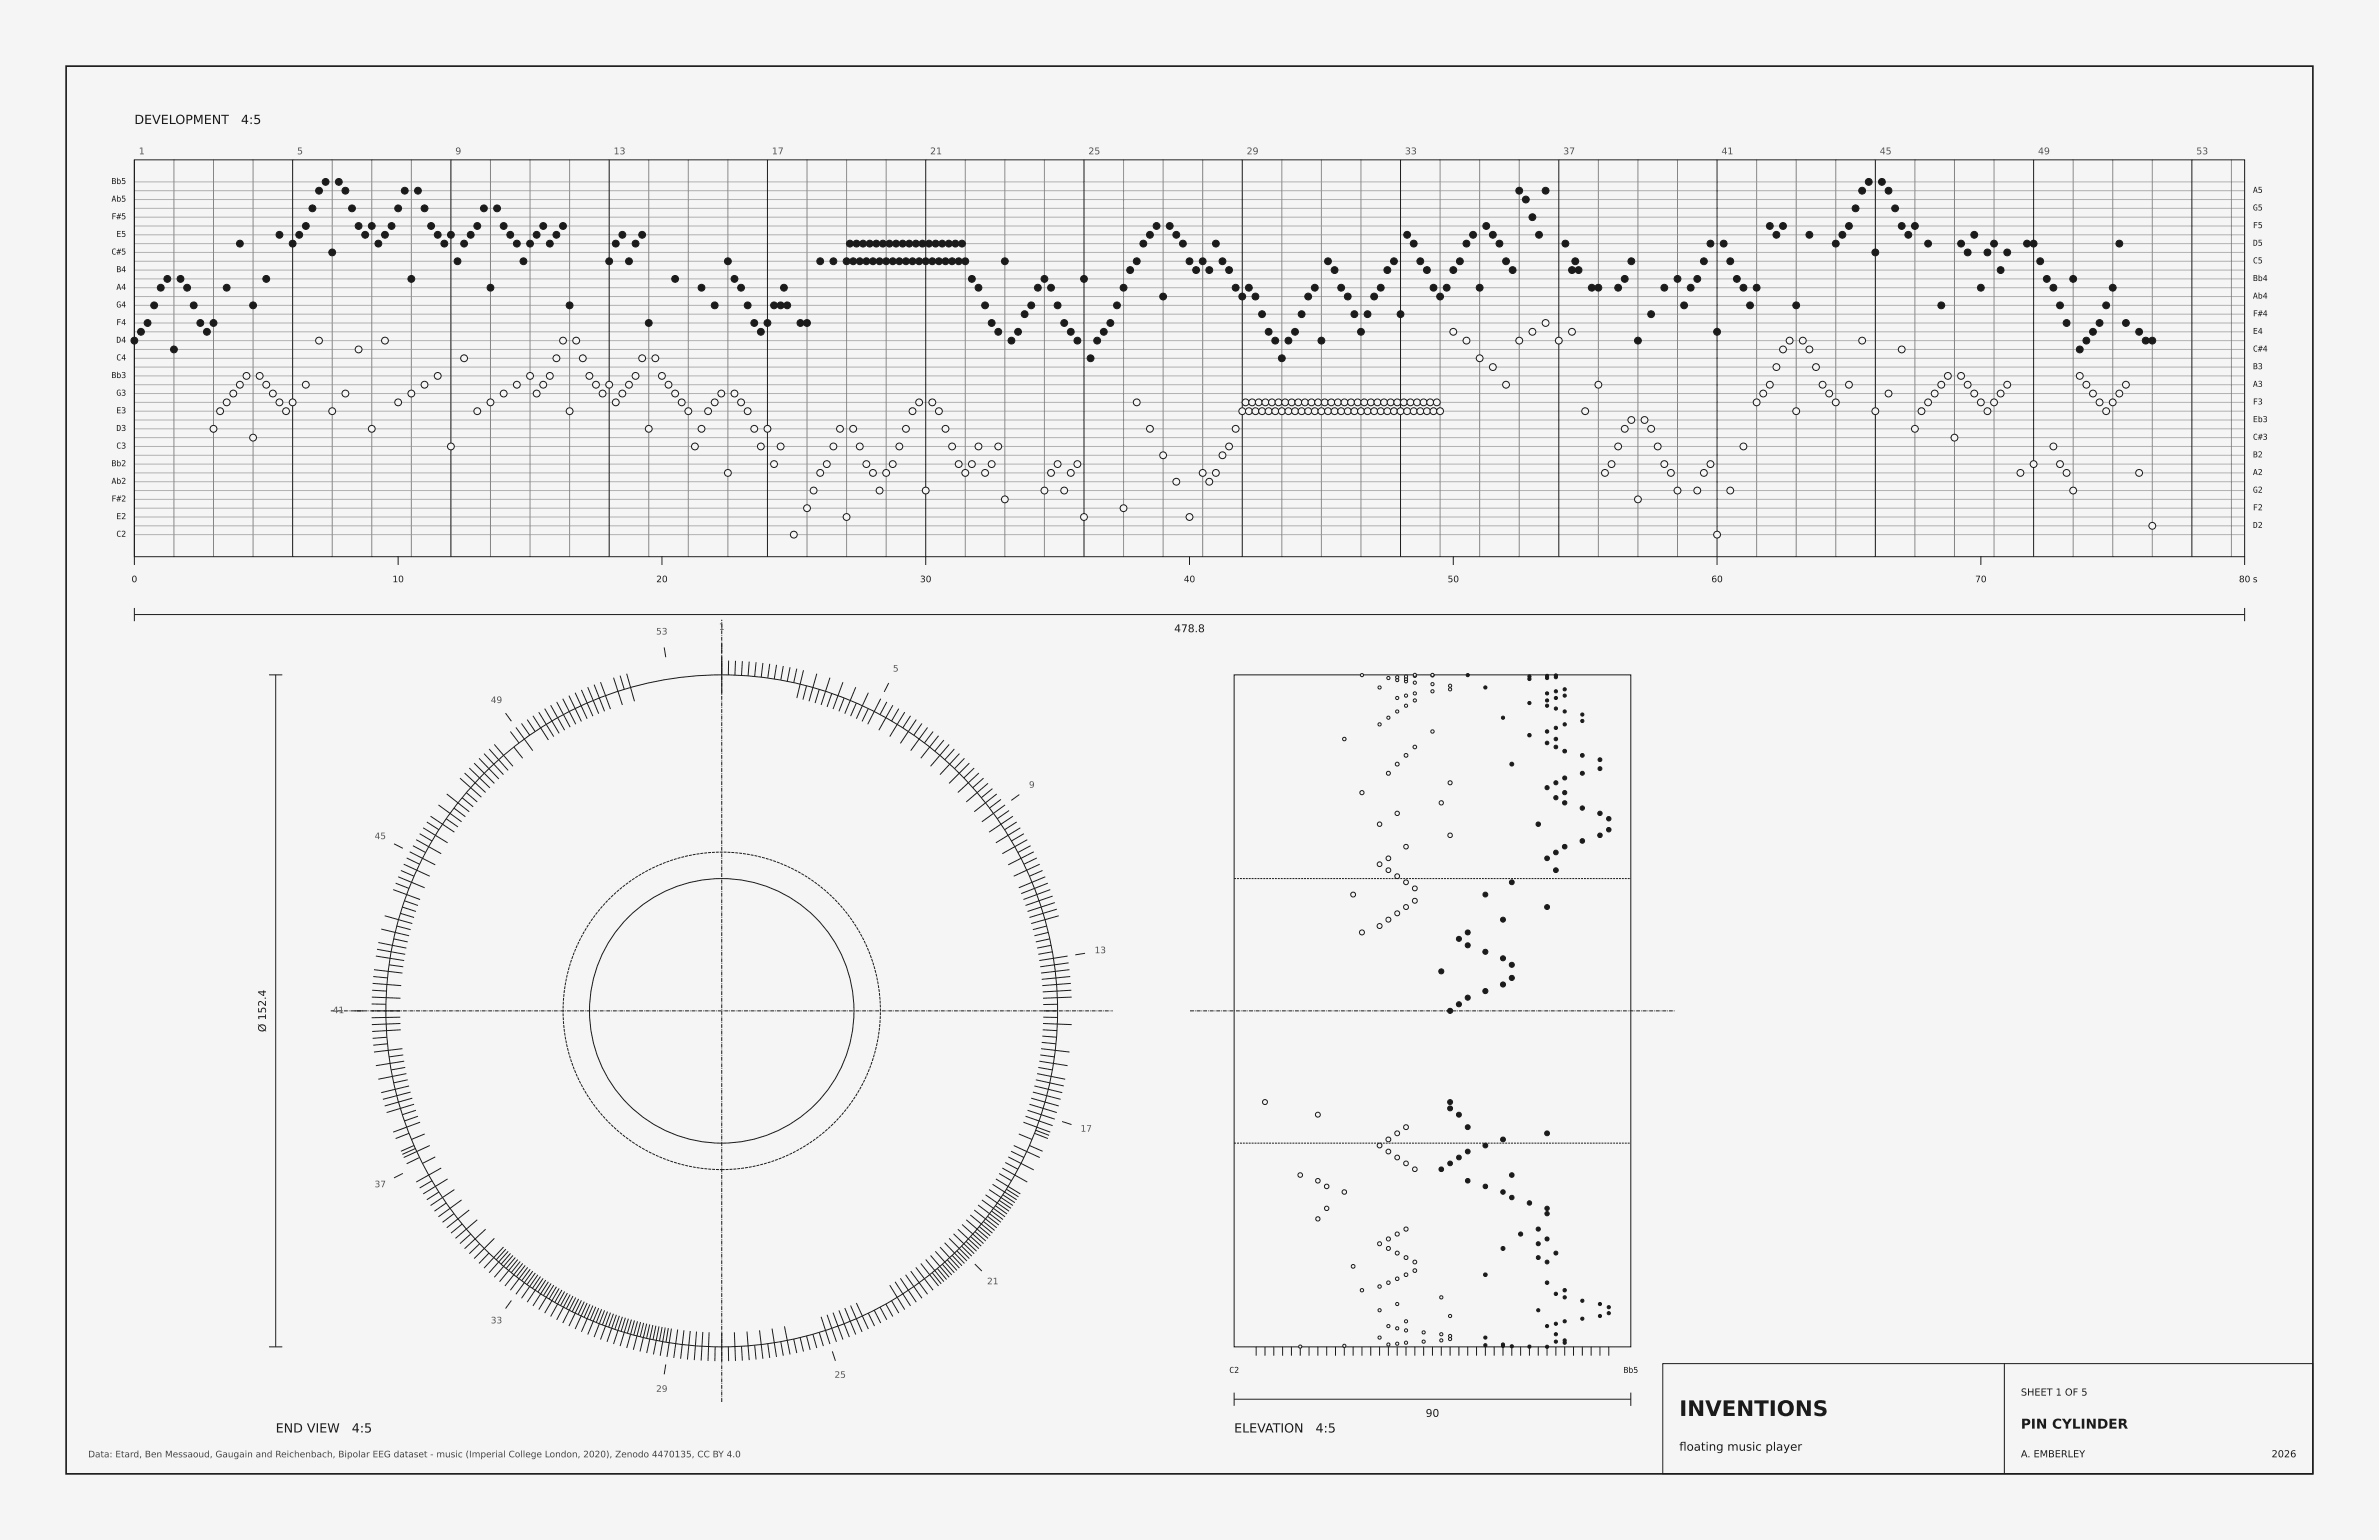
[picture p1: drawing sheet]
<svg xmlns="http://www.w3.org/2000/svg" width="432mm" height="279mm" viewBox="0 0 432 279" stroke-linecap="round" stroke-linejoin="round" font-family="sans-serif">
<defs><g id="words">
<text font-size="3.9" fill="#1b1b1b" x="304.8" y="256.9">INVENTIONS</text>
<text font-size="2.5" fill="#1b1b1b" x="366.8" y="259.2">PIN CYLINDER</text>
<g font-size="2.3" fill="#1b1b1b">
<text x="24.4" y="22.5">DEVELOPMENT</text>
<text x="43.7" y="22.5">4:5</text>
<text x="50" y="259.9">END VIEW</text>
<text x="63.8" y="259.9">4:5</text>
<text x="224" y="259.9">ELEVATION</text>
<text x="238.8" y="259.9">4:5</text>
</g>
<g font-size="2.1" fill="#1b1b1b">
<text x="304.8" y="263.2">foating music player</text>
<text x="304.8" y="263.2">l</text>
</g>
<g font-size="1.9" fill="#1b1b1b">
<text x="213.1" y="114.7">478.8</text>
<text x="48.3" y="187.3" transform="rotate(-90 48.3 187.3)">Ø 152.4</text>
<text x="258.8" y="257.1">90</text>
</g>
<g font-size="1.8" fill="#1b1b1b">
<text x="366.8" y="253.2">SHEET 1 OF 5</text>
<text x="366.8" y="264.4">A. EMBERLEY</text>
<text x="412.3" y="264.4">2026</text>
</g>
<g font-size="1.7" fill="#555">
<text x="25.2" y="28">1</text>
<text x="53.9" y="28">5</text>
<text x="82.6" y="28">9</text>
<text x="111.4" y="28">13</text>
<text x="140.1" y="28">17</text>
<text x="168.8" y="28">21</text>
<text x="197.5" y="28">25</text>
<text x="226.3" y="28">29</text>
<text x="255" y="28">33</text>
<text x="283.7" y="28">37</text>
<text x="312.5" y="28">41</text>
<text x="341.2" y="28">45</text>
<text x="369.9" y="28">49</text>
<text x="398.6" y="28">53</text>
</g>
<g font-size="1.6" fill="#1b1b1b">
<text x="23.9" y="105.6">0</text>
<text x="71.2" y="105.6">10</text>
<text x="119.1" y="105.6">20</text>
<text x="167" y="105.6">30</text>
<text x="214.9" y="105.6">40</text>
<text x="262.7" y="105.6">50</text>
<text x="310.6" y="105.6">60</text>
<text x="358.5" y="105.6">70</text>
<text x="406.4" y="105.6">80 s</text>
</g>
<g font-size="1.6" fill="#555">
<text x="119.1" y="115.1">53</text>
<text x="130.5" y="114.3">1</text>
<text x="162.1" y="121.8">5</text>
<text x="89.1" y="127.5">49</text>
<text x="186.8" y="142.9">9</text>
<text x="68" y="152.2">45</text>
<text x="198.7" y="172.9">13</text>
<text x="60.4" y="183.8">41</text>
<text x="196.1" y="205.3">17</text>
<text x="68" y="215.4">37</text>
<text x="179.2" y="233">21</text>
<text x="89.1" y="240.1">33</text>
<text x="151.5" y="250">25</text>
<text x="119.1" y="252.5">29</text>
</g>
<text font-size="1.6" fill="#444" x="16" y="264.4">Data: Etard, Ben Messaoud, Gaugain and Reichenbach, Bipolar EEG dataset - music (Imperial College London, 2020), Zenodo 4470135, CC BY 4.0</text>
<g font-size="1.5" fill="#1b1b1b">
<text x="20.2" y="33.4">Bb5</text>
<text x="408.9" y="35">A5</text>
<text x="20.2" y="39.8">F#5</text>
<text x="20.2" y="36.6">Ab5</text>
<text x="408.9" y="41.4">F5</text>
<text x="408.9" y="38.2">G5</text>
<text x="20.2" y="46.2">C#5</text>
<text x="21.1" y="43">E5</text>
<text x="408.9" y="47.8">C5</text>
<text x="408.9" y="44.6">D5</text>
<text x="21.1" y="52.6">A4</text>
<text x="21.1" y="49.4">B4</text>
<text x="408.9" y="51">Bb4</text>
<text x="21.1" y="59">F4</text>
<text x="21.1" y="55.8">G4</text>
<text x="408.9" y="57.4">F#4</text>
<text x="408.9" y="54.2">Ab4</text>
<text x="21.1" y="65.4">C4</text>
<text x="21.1" y="62.2">D4</text>
<text x="408.9" y="63.8">C#4</text>
<text x="408.9" y="60.6">E4</text>
<text x="20.2" y="68.6">Bb3</text>
<text x="21.1" y="71.8">G3</text>
<text x="408.9" y="70.2">A3</text>
<text x="408.9" y="67">B3</text>
<text x="21.1" y="75">E3</text>
<text x="408.9" y="76.6">Eb3</text>
<text x="408.9" y="73.4">F3</text>
<text x="21.1" y="81.4">C3</text>
<text x="21.1" y="78.2">D3</text>
<text x="408.9" y="83">B2</text>
<text x="408.9" y="79.8">C#3</text>
<text x="20.2" y="87.8">Ab2</text>
<text x="20.2" y="84.6">Bb2</text>
<text x="408.9" y="89.4">G2</text>
<text x="408.9" y="86.2">A2</text>
<text x="20.2" y="91">F#2</text>
<text x="21.1" y="94.2">E2</text>
<text x="408.9" y="95.8">D2</text>
<text x="408.9" y="92.6">F2</text>
<text x="21.1" y="97.4">C2</text>
<text x="223.1" y="249.1">C2</text>
<text x="294.7" y="249.1">Bb5</text>
</g>
</g></defs>
<path d="M0 0h431.8v279.4h-431.8z" fill="#f7f5ef"/>
<g fill="none" stroke="#b5b1a6" stroke-width=".18">
<path d="M24.4 39.4h383M24.4 37.8h383M24.4 36.2h383M24.4 34.6h383M24.4 33h383M24.4 58.6h383M24.4 57h383M24.4 55.4h383M24.4 53.8h383M24.4 52.2h383M24.4 50.6h383M24.4 49h383"/>
<path d="M24.4 47.4h383M24.4 45.8h383M24.4 44.2h383M24.4 42.6h383M24.4 41h383M24.4 79.4h383M24.4 77.8h383M24.4 76.2h383M24.4 74.6h383M24.4 73h383M24.4 71.4h383M24.4 69.8h383"/>
<path d="M24.4 68.2h383M24.4 66.6h383M24.4 65h383M24.4 63.4h383M24.4 61.8h383M24.4 60.2h383M24.4 97h383M24.4 95.4h383M24.4 93.8h383M24.4 92.2h383M24.4 90.6h383M24.4 89h383"/>
<path d="M24.4 87.4h383M24.4 85.8h383M24.4 84.2h383M24.4 82.6h383M24.4 81h383"/>
</g>
<g fill="none" stroke="#1b1b1b" stroke-width=".18">
<path d="M24.4 29h383v72h-383zM24.4 29v73.5M53.1 29v72M81.8 29v72M110.6 29v72M139.3 29v72M168 29v73.5M196.7 29v72M225.5 29v72M254.2 29v72M282.9 29v72M311.7 29v73.5"/>
<path d="M340.4 29v72M369.1 29v72M397.8 29v72M24.4 110.3v2.4M24.4 111.5h383M72.3 101v1.5M120.1 101v1.5M120.6 117.5l.2 1.7M131 116.6v1.8M131 118.9v7M132.2 119.9v2.6M133.5 119.9l-.1 2.6"/>
<path d="M134.7 120l-.1 2.5M215.9 101v1.5M263.8 101v1.5M359.5 101v1.5M407.4 101v1.5M407.4 110.3v2.4M48.8 122.4h2.4M50 122.4v122M85.2 139.3l3.7 3.7M86.1 138.5l3.6 3.6M86.9 137.6l3.7 3.7M87.9 136.7l3.5 3.8"/>
<path d="M88.8 135.9l3.4 3.9M89.7 135.1l3.4 3.9M91.8 129.4l1 1.4M92.6 132.7l1.6 2.1M93.3 135.5l1.6 2.1M93.6 132l3.1 4.2M94.7 131.3l1.4 2.1M95.7 130.6l1.4 2.1M96.7 129.9l2.8 4.3M97.8 129.2l2.7 4.4M98.9 128.6l2.6 4.5M99.9 127.9l2.6 4.6"/>
<path d="M101 127.3l2.5 4.6M102.1 126.8l2.4 4.6M103.3 126.2l2.2 4.7M104.4 125.7l2.2 4.7M105.5 125.2l2.1 4.7M106.7 124.7l2 4.8M107.8 124.2l1.9 4.9M109 123.8l1.8 4.8M111.4 123l1.6 4.9M112.5 122.6l.8 2.5M113.7 122.2l1.5 5M136 120l-.2 2.6"/>
<path d="M137.2 120.1l-.2 2.6M138.5 120.3l-.3 2.6M139.7 120.4l-.3 2.6M140.9 120.6l-.4 2.6M142.2 120.8l-.5 2.6M143.4 121.1l-.5 2.5M144.6 121.3l-.5 2.6M145.8 121.6l-1.2 5.1M146.4 124.4l-.7 2.5M148.3 122.2l-1.5 5M148.7 125.1l-.8 2.5M150.6 123l-1.6 4.9"/>
<path d="M151 125.8l-.9 2.5M153 123.8l-1.8 4.8M153.2 126.6l-.9 2.5M155.3 124.7l-2 4.8M155.4 127.5l-1 2.4M157.6 128.6l-1.1 2.3M157.6 125.7l-2.2 4.7M159.9 126.8l-2.4 4.6M161 127.3l-1.3 2.3M161.3 123.9l-.8 1.6M162.1 127.9l-2.6 4.6M163.1 128.6l-1.3 2.2"/>
<path d="M164.2 129.2l-2.7 4.4M165.3 129.9l-1.4 2.2M166.3 130.6l-2.9 4.3M167.3 131.3l-1.4 2.1M168.4 132l-3.1 4.2M169.4 132.7l-1.6 2.1M170.3 133.5l-3.2 4.1M171.3 134.3l-1.6 2M172.3 135.1l-3.4 3.9M173.2 135.9l-1.7 1.9M174.1 136.7l-3.5 3.8M175.1 137.6l-1.8 1.9"/>
<path d="M175.9 138.5l-3.6 3.6M176.8 139.3l-1.9 1.8M224 122.4h72v122h-72zM71.5 153.1l1.6 .8M72.3 159.1l4.8 2M72.8 157.9l2.3 1.1M73.3 156.8l4.7 2.2M73.8 155.7l2.4 1.1M74.4 154.5l4.6 2.4M74.9 153.4l2.3 1.3M75.5 152.3l4.6 2.6M76.2 151.3l2.2 1.3"/>
<path d="M76.8 150.2l4.4 2.7M77.5 149.1l2.2 1.4M78.2 148.1l4.3 2.9M79.6 146l4.2 3.1M81 148.5l2.1 1.5M81.1 144.1l4.1 3.2M82.4 146.6l2.1 1.6M83.5 141.2l3.9 3.4M83.9 144.7l2 1.7M84.3 140.3l3.8 3.5M84.6 143.8l2 1.7M177.7 140.3l-3.8 3.5"/>
<path d="M178.5 141.2l-1.9 1.7M179.3 142.1l-3.9 3.4M180.1 143.1l-2 1.6M180.9 144.1l-4.1 3.2M181.7 145l-2.1 1.6M182.4 146l-4.2 3.1M183.1 147.1l-2.1 1.4M183.8 148.1l-4.3 2.9M184.5 149.1l-2.2 1.4M185 144.2l-1.4 1M185.2 150.2l-4.4 2.7M185.8 151.3l-2.2 1.3"/>
<path d="M186.5 152.3l-4.6 2.6M187.1 153.4l-2.3 1.3M187.6 154.5l-4.6 2.4M188.2 155.7l-2.4 1.1M188.7 156.8l-4.7 2.2M189.2 157.9l-2.3 1.1M189.7 159.1l-4.8 2M67.6 179.7l2.5 .1M67.6 178.4l5.2 .4M67.7 177.2l2.6 .2M67.9 175.9l5.1 .6M68.2 173.5l5.2 .8"/>
<path d="M68.4 172.2l5.1 .9M68.7 171l5.1 1M69.2 168.6l5.1 1.2M69.8 166.1l5 1.5M70.6 175l2.6 .4M71.4 161.4l4.8 1.8M71.5 170.3l2.5 .6M71.8 160.2l2.4 1M72 168l2.5 .7M72.7 165.7l2.5 .8M73 164.6l2.5 .8M73.4 163.4l2.5 .9"/>
<path d="M190 168l-2.5 .7M190.2 160.2l-4.9 1.9M190.3 169.2l-2.6 .6M190.5 170.3l-2.5 .6M190.6 161.4l-4.8 1.8M190.8 171.5l-2.6 .5M191 172.7l-2.5 .4M191.1 162.6l-5 1.7M191.4 163.8l-4.9 1.6M191.8 164.9l-5 1.6M192.2 166.1l-5 1.5M193.8 173.5l-5.2 .8"/>
<path d="M194 174.7l-5.2 .7M194.1 175.9l-5.1 .6M194.3 177.2l-5.2 .5M194.4 178.4l-5.2 .4M194.4 179.7l-5.1 .3M196.9 173l-1.7 .2M64.2 183.4h1.8M67.4 183.4h5.2M67.5 182.2h2.6M67.5 180.9l5.2 .2M70.2 188.2l-2.6 .2M70.3 189.4l-2.6 .2"/>
<path d="M72.7 184.5l-5.2 .1M72.7 185.7l-5.2 .2M72.7 186.8l-5.1 .3M73 190.3l-5.1 .6M73.2 191.4l-2.6 .4M73.4 192.5l-5.2 .8M73.5 193.7l-2.5 .4M73.8 194.8l-5.1 1M74 195.9l-2.5 .6M74.3 197l-5.1 1.2M74.5 198.1l-5 1.3M74.8 199.2l-5 1.5"/>
<path d="M187.2 199.2l5 1.5M187.5 198.1l5 1.3M187.7 197l5.1 1.2M188 195.9l5.1 1.1M188.2 194.8l5.1 1M188.5 193.7l2.5 .4M188.6 192.5l5.2 .8M188.8 191.4l2.6 .4M189 190.3l5.1 .6M189.1 189.1l2.6 .3M189.2 188l2.6 .2M189.3 186.8l2.6 .2"/>
<path d="M189.3 185.7l5.2 .2M189.3 184.5l2.6 .1M189.4 183.4h2.6M191.9 182.2l-2.6 .1M194.5 180.9l-5.2 .2M73.1 212.9l-1.6 .8M74.2 205.6l-2.4 1M75.1 207.8l-2.3 1.1M75.2 200.3l-5 1.6M75.4 208.4l-2.4 1M75.5 201.4l-2.5 .8M75.9 202.5l-2.5 .9"/>
<path d="M76.2 210l-2.4 1.1M76.2 203.6l-4.8 1.8M77.1 205.7l-2.4 1M78 207.8l-4.7 2.2M78.4 214.2l-2.2 1.3M79 209.9l-2.3 1.2M79.7 216.3l-2.2 1.4M80.1 211.9l-4.6 2.6M81 218.3l-2.1 1.4M81.2 213.9l-4.4 2.7M82.5 215.8l-4.3 2.9M83.8 217.7l-4.2 3.1"/>
<path d="M85.2 219.5l-4.1 3.2M176.8 219.5l4.1 3.2M177.5 218.6l4.2 3.2M178.2 217.7l4.2 3.1M178.9 216.8l4.2 2.9M179.5 215.8l4.3 2.9M180 219.7l2.1 1.6M180.2 214.9l4.3 2.8M180.7 218.7l2.1 1.6M180.8 213.9l4.4 2.7M181.3 212.9l2.3 1.3M181.4 217.8l2.1 1.4"/>
<path d="M181.9 211.9l4.6 2.6M182 216.8l2.2 1.4M182.5 210.9l2.3 1.2M182.7 215.8l2.2 1.3M183 209.9l4.6 2.4M183.5 208.9l2.3 1.1M184 207.8l4.7 2.2M184.9 205.7l2.4 1M185.8 203.6l4.8 1.8M186.1 202.5l5 1.7M186.5 201.4l4.9 1.6M186.8 200.3l5 1.6"/>
<path d="M186.9 207.8l2.3 1.1M187.8 205.6l2.4 1M188 205.1l2.4 .9M192.8 203.5l1.7 .5M82.4 220.2l-2.1 1.6M83.9 222.1l-2 1.6M85.4 223.9l-1.9 1.7M86.6 221.3l-3.9 3.4M87.1 225.7l-1.9 1.8M88.1 223l-3.8 3.5M88.7 227.3l-1.8 1.9M89.7 224.7l-3.6 3.6"/>
<path d="M91.4 226.3l-3.5 3.8M91.8 226.6l-1.7 2M92.2 227l-3.4 3.9M92.7 227.4l-1.7 2M92.8 236l-1 1.4M93.1 227.8l-3.4 3.9M93.5 228.1l-1.6 2M94 228.5l-3.3 4M94.4 228.9l-1.6 2M94.9 229.2l-3.2 4.1M95.3 229.6l-1.6 2M95.8 229.9l-3.2 4.2"/>
<path d="M96.2 230.3l-1.5 2.1M96.7 230.6l-3.1 4.2M97.2 230.9l-1.5 2.2M97.6 231.3l-2.9 4.2M98.1 231.6l-1.5 2.2M98.6 231.9l-2.9 4.3M99.1 232.2l-1.5 2.2M99.5 232.6l-2.8 4.3M100 232.9l-1.4 2.2M100.5 233.2l-2.7 4.4M101 233.5l-1.3 2.2M101.5 233.7l-2.6 4.5"/>
<path d="M102 234l-1.3 2.3M102.5 234.3l-2.6 4.6M103 234.6l-1.3 2.3M103.5 234.9l-2.5 4.6M104 235.1l-1.2 2.3M104.5 235.4l-2.4 4.6M105 235.7l-1.1 2.3M105.5 235.9l-2.2 4.7M106 236.2l-1.1 2.3M106.6 236.4l-2.2 4.7M107.1 236.6l-1.1 2.4M107.6 236.9l-2.1 4.7"/>
<path d="M108.1 237.1l-1 2.4M108.7 237.3l-2 4.8M109.2 237.5l-1 2.4M109.7 237.7l-1.9 4.9M110.3 238l-1 2.4M110.8 238.2l-1.8 4.8M111.3 238.3l-.8 2.5M111.9 238.5l-1.7 5M112.4 238.7l-.8 2.5M113 238.9l-1.6 4.9M113.5 239.1l-.8 2.5M114.1 239.2l-1.6 5"/>
<path d="M114.6 239.4l-.7 2.5M115.2 239.6l-1.5 5M115.7 239.7l-.7 2.5M116.3 239.9l-1.3 5M149 238.9l1.6 4.9M150.1 238.5l1.7 5M151.2 238.2l1.8 4.8M152.3 237.7l1.9 4.9M153.3 237.3l2 4.8M154.4 236.9l2.1 4.7M155.4 236.4l2.2 4.7M157.6 238.2l1.1 2.4"/>
<path d="M158.7 237.7l1.2 2.3M159.7 237.2l1.3 2.3M160.8 236.6l1.3 2.3M161.5 233.2l2.7 4.4M161.8 236l1.3 2.2M162.5 232.6l2.8 4.3M163.4 231.9l2.9 4.3M164.4 231.3l2.9 4.2M165.3 230.6l3.1 4.2M166.2 229.9l3.2 4.2M167.1 229.2l3.2 4.1M168 228.5l3.3 4"/>
<path d="M168.9 227.8l3.4 3.9M169.2 230.9l1.6 2M169.8 227l3.4 3.9M170.1 230.1l1.7 2M170.6 226.3l3.5 3.8M171 229.4l1.8 1.9M171.4 225.5l3.7 3.7M171.9 228.6l1.8 1.9M172.3 224.7l3.6 3.6M172.8 227.8l1.8 1.8M173.1 223.8l3.7 3.7M173.7 226.9l1.8 1.9"/>
<path d="M173.9 223l3.8 3.5M174.5 226.1l1.9 1.8M174.6 222.2l3.9 3.4M175.4 225.2l1.8 1.8M175.4 221.3l3.9 3.4M176.1 220.4l4 3.3M176.2 224.3l1.9 1.8M176.9 229.3l1.3 1.3M177 223.4l1.9 1.8M177.7 222.5l2 1.7M178.5 221.6l2 1.6M179.2 220.7l2.1 1.6"/>
<path d="M48.8 244.4h2.4M116.8 240l-.6 2.5M117.4 240.1l-1.2 5.1M117.9 240.3l-.5 2.5M118.5 240.4l-1.1 5.1M119.1 240.5l-.6 2.6M119.6 240.6l-1 5.1M120.2 240.7l-.5 2.6M120.7 240.9l-.9 5.1M120.8 247.6l-.2 1.7M121.3 240.9l-.4 2.6M121.9 241l-.8 5.2"/>
<path d="M123 241.2l-.7 5.2M124.1 241.4l-.6 5.1M125.3 241.5l-.5 5.2M126.4 241.6l-.4 5.2M127.6 241.7l-.3 5.1M128.7 241.7l-.2 5.2M129.8 244.3v2.6M131 241.8v5.2M132.2 244.3v2.6M133.3 241.7l.2 5.2M134.6 244.3l.1 2.5M135.6 241.6l.4 5.2"/>
<path d="M137 244.1l.2 2.6M137.9 241.4l.6 5.1M139.4 243.8l.3 2.6M140.1 241l.8 5.2M141.7 243.4l.5 2.6M142.4 240.6l1 5.1M144.1 242.9l.5 2.6M145.2 242.7l.6 2.5M146.4 242.4l.6 2.5M147.5 242.1l.8 2.5M148.7 241.7l.8 2.5M151.1 245.2l.5 1.7"/>
<path d="M224 253.9h72M224 252.7v2.4M228 244.4v1.6M229.6 244.4v1.6M231.2 244.4v1.6M232.8 244.4v1.6M234.4 244.4v1.6M236 244.4v1.6M237.6 244.4v1.6M239.2 244.4v1.6M240.8 244.4v1.6M242.4 244.4v1.6"/>
<path d="M244 244.4v1.6M245.6 244.4v1.6M247.2 244.4v1.6M248.8 244.4v1.6M250.4 244.4v1.6M252 244.4v1.6M253.6 244.4v1.6M255.2 244.4v1.6M256.8 244.4v1.6M258.4 244.4v1.6M260 244.4v1.6M261.6 244.4v1.6"/>
<path d="M263.2 244.4v1.6M264.8 244.4v1.6M266.4 244.4v1.6M268 244.4v1.6M269.6 244.4v1.6M271.2 244.4v1.6M272.8 244.4v1.6M274.4 244.4v1.6M276 244.4v1.6M277.6 244.4v1.6M279.2 244.4v1.6M280.8 244.4v1.6"/>
<path d="M282.4 244.4v1.6M284 244.4v1.6M285.6 244.4v1.6M287.2 244.4v1.6M288.8 244.4v1.6M290.4 244.4v1.6M292 244.4v1.6M296 252.7v2.4M301.8 247.4h118v20h-118zM363.8 247.4v20"/>
<circle cx="131" cy="183.4" r="61"/>
<circle cx="131" cy="183.4" r="24"/>
</g>
<g fill="none" stroke="#8d8a82" stroke-width=".18">
<path d="M31.6 29v72M38.8 29v72M45.9 29v72M60.3 29v72M67.5 29v72M74.7 29v72M89 29v72M96.2 29v72M103.4 29v72M117.8 29v72M124.9 29v72M132.1 29v72"/>
<path d="M146.5 29v72M153.7 29v72M160.8 29v72M175.2 29v72M182.4 29v72M189.6 29v72M203.9 29v72M211.1 29v72M218.3 29v72M232.7 29v72M239.8 29v72M247 29v72"/>
<path d="M261.4 29v72M268.6 29v72M275.7 29v72M290.1 29v72M297.3 29v72M304.5 29v72M318.8 29v72M326 29v72M333.2 29v72M347.6 29v72M354.7 29v72M361.9 29v72"/>
<path d="M376.3 29v72M383.5 29v72M390.7 29v72M405 29v72"/>
</g>
<path d="M60 183.4h142M216 183.4h88M131 254.4v-142" fill="none" stroke="#1b1b1b" stroke-width=".18" stroke-dasharray=".7 .2 .1 .2" stroke-linecap="butt"/>
<path d="M224 159.4h72M224 207.4h72" fill="none" stroke="#1b1b1b" stroke-width=".18" stroke-dasharray=".4 .2" stroke-linecap="butt"/>
<path d="M12 12h407.8v255.4h-407.8z" fill="none" stroke="#1b1b1b" stroke-width=".3"/>
<circle cx="131" cy="183.4" r="28.8" fill="none" stroke="#1b1b1b" stroke-width=".18" stroke-dasharray=".5 .2" stroke-linecap="butt"/>
<g fill="#1b1b1b" stroke="#1b1b1b" stroke-width=".18">
<circle cx="24.4" cy="61.8" r=".62"/>
<circle cx="25.6" cy="60.2" r=".62"/>
<circle cx="26.8" cy="58.6" r=".62"/>
<circle cx="28" cy="55.4" r=".62"/>
<circle cx="29.2" cy="52.2" r=".62"/>
<circle cx="30.4" cy="50.6" r=".62"/>
<circle cx="31.6" cy="63.4" r=".62"/>
<circle cx="32.8" cy="50.6" r=".62"/>
<circle cx="34" cy="52.2" r=".62"/>
<circle cx="35.2" cy="55.4" r=".62"/>
<circle cx="36.4" cy="58.6" r=".62"/>
<circle cx="37.6" cy="60.2" r=".62"/>
</g>
<circle cx="38.8" cy="77.8" r=".62" fill="#f7f5ef" stroke="#1b1b1b" stroke-width=".18"/>
<circle cx="38.8" cy="58.6" r=".62" fill="#1b1b1b" stroke="#1b1b1b" stroke-width=".18"/>
<g fill="#f7f5ef" stroke="#1b1b1b" stroke-width=".18">
<circle cx="39.9" cy="74.6" r=".62"/>
<circle cx="41.1" cy="73" r=".62"/>
</g>
<circle cx="41.1" cy="52.2" r=".62" fill="#1b1b1b" stroke="#1b1b1b" stroke-width=".18"/>
<g fill="#f7f5ef" stroke="#1b1b1b" stroke-width=".18">
<circle cx="42.3" cy="71.4" r=".62"/>
<circle cx="43.5" cy="69.8" r=".62"/>
</g>
<circle cx="43.5" cy="44.2" r=".62" fill="#1b1b1b" stroke="#1b1b1b" stroke-width=".18"/>
<g fill="#f7f5ef" stroke="#1b1b1b" stroke-width=".18">
<circle cx="44.7" cy="68.2" r=".62"/>
<circle cx="45.9" cy="79.4" r=".62"/>
</g>
<circle cx="45.9" cy="55.4" r=".62" fill="#1b1b1b" stroke="#1b1b1b" stroke-width=".18"/>
<g fill="#f7f5ef" stroke="#1b1b1b" stroke-width=".18">
<circle cx="47.1" cy="68.2" r=".62"/>
<circle cx="48.3" cy="69.8" r=".62"/>
</g>
<circle cx="48.3" cy="50.6" r=".62" fill="#1b1b1b" stroke="#1b1b1b" stroke-width=".18"/>
<g fill="#f7f5ef" stroke="#1b1b1b" stroke-width=".18">
<circle cx="49.5" cy="71.4" r=".62"/>
<circle cx="50.7" cy="73" r=".62"/>
</g>
<circle cx="50.7" cy="42.6" r=".62" fill="#1b1b1b" stroke="#1b1b1b" stroke-width=".18"/>
<g fill="#f7f5ef" stroke="#1b1b1b" stroke-width=".18">
<circle cx="51.9" cy="74.6" r=".62"/>
<circle cx="53.1" cy="73" r=".62"/>
</g>
<g fill="#1b1b1b" stroke="#1b1b1b" stroke-width=".18">
<circle cx="53.1" cy="44.2" r=".62"/>
<circle cx="54.3" cy="42.6" r=".62"/>
</g>
<circle cx="55.5" cy="69.8" r=".62" fill="#f7f5ef" stroke="#1b1b1b" stroke-width=".18"/>
<g fill="#1b1b1b" stroke="#1b1b1b" stroke-width=".18">
<circle cx="55.5" cy="41" r=".62"/>
<circle cx="56.7" cy="37.8" r=".62"/>
</g>
<circle cx="57.9" cy="61.8" r=".62" fill="#f7f5ef" stroke="#1b1b1b" stroke-width=".18"/>
<g fill="#1b1b1b" stroke="#1b1b1b" stroke-width=".18">
<circle cx="57.9" cy="34.6" r=".62"/>
<circle cx="59.1" cy="33" r=".62"/>
</g>
<circle cx="60.3" cy="74.6" r=".62" fill="#f7f5ef" stroke="#1b1b1b" stroke-width=".18"/>
<g fill="#1b1b1b" stroke="#1b1b1b" stroke-width=".18">
<circle cx="60.3" cy="45.8" r=".62"/>
<circle cx="61.5" cy="33" r=".62"/>
</g>
<circle cx="62.7" cy="71.4" r=".62" fill="#f7f5ef" stroke="#1b1b1b" stroke-width=".18"/>
<g fill="#1b1b1b" stroke="#1b1b1b" stroke-width=".18">
<circle cx="62.7" cy="34.6" r=".62"/>
<circle cx="63.9" cy="37.8" r=".62"/>
</g>
<circle cx="65.1" cy="63.4" r=".62" fill="#f7f5ef" stroke="#1b1b1b" stroke-width=".18"/>
<g fill="#1b1b1b" stroke="#1b1b1b" stroke-width=".18">
<circle cx="65.1" cy="41" r=".62"/>
<circle cx="66.3" cy="42.6" r=".62"/>
</g>
<circle cx="67.5" cy="77.8" r=".62" fill="#f7f5ef" stroke="#1b1b1b" stroke-width=".18"/>
<g fill="#1b1b1b" stroke="#1b1b1b" stroke-width=".18">
<circle cx="67.5" cy="41" r=".62"/>
<circle cx="68.7" cy="44.2" r=".62"/>
</g>
<circle cx="69.9" cy="61.8" r=".62" fill="#f7f5ef" stroke="#1b1b1b" stroke-width=".18"/>
<g fill="#1b1b1b" stroke="#1b1b1b" stroke-width=".18">
<circle cx="69.9" cy="42.6" r=".62"/>
<circle cx="71.1" cy="41" r=".62"/>
</g>
<circle cx="72.3" cy="73" r=".62" fill="#f7f5ef" stroke="#1b1b1b" stroke-width=".18"/>
<g fill="#1b1b1b" stroke="#1b1b1b" stroke-width=".18">
<circle cx="72.3" cy="37.8" r=".62"/>
<circle cx="73.5" cy="34.6" r=".62"/>
</g>
<circle cx="74.7" cy="71.4" r=".62" fill="#f7f5ef" stroke="#1b1b1b" stroke-width=".18"/>
<g fill="#1b1b1b" stroke="#1b1b1b" stroke-width=".18">
<circle cx="74.7" cy="50.6" r=".62"/>
<circle cx="75.9" cy="34.6" r=".62"/>
</g>
<circle cx="77.1" cy="69.8" r=".62" fill="#f7f5ef" stroke="#1b1b1b" stroke-width=".18"/>
<g fill="#1b1b1b" stroke="#1b1b1b" stroke-width=".18">
<circle cx="77.1" cy="37.8" r=".62"/>
<circle cx="78.3" cy="41" r=".62"/>
</g>
<circle cx="79.4" cy="68.2" r=".62" fill="#f7f5ef" stroke="#1b1b1b" stroke-width=".18"/>
<g fill="#1b1b1b" stroke="#1b1b1b" stroke-width=".18">
<circle cx="79.4" cy="42.6" r=".62"/>
<circle cx="80.6" cy="44.2" r=".62"/>
</g>
<circle cx="81.8" cy="81" r=".62" fill="#f7f5ef" stroke="#1b1b1b" stroke-width=".18"/>
<g fill="#1b1b1b" stroke="#1b1b1b" stroke-width=".18">
<circle cx="81.8" cy="42.6" r=".62"/>
<circle cx="83" cy="47.4" r=".62"/>
</g>
<circle cx="84.2" cy="65" r=".62" fill="#f7f5ef" stroke="#1b1b1b" stroke-width=".18"/>
<g fill="#1b1b1b" stroke="#1b1b1b" stroke-width=".18">
<circle cx="84.2" cy="44.2" r=".62"/>
<circle cx="85.4" cy="42.6" r=".62"/>
</g>
<circle cx="86.6" cy="74.6" r=".62" fill="#f7f5ef" stroke="#1b1b1b" stroke-width=".18"/>
<g fill="#1b1b1b" stroke="#1b1b1b" stroke-width=".18">
<circle cx="86.6" cy="41" r=".62"/>
<circle cx="87.8" cy="37.8" r=".62"/>
</g>
<circle cx="89" cy="73" r=".62" fill="#f7f5ef" stroke="#1b1b1b" stroke-width=".18"/>
<g fill="#1b1b1b" stroke="#1b1b1b" stroke-width=".18">
<circle cx="89" cy="52.2" r=".62"/>
<circle cx="90.2" cy="37.8" r=".62"/>
</g>
<circle cx="91.4" cy="71.4" r=".62" fill="#f7f5ef" stroke="#1b1b1b" stroke-width=".18"/>
<g fill="#1b1b1b" stroke="#1b1b1b" stroke-width=".18">
<circle cx="91.4" cy="41" r=".62"/>
<circle cx="92.6" cy="42.6" r=".62"/>
</g>
<circle cx="93.8" cy="69.8" r=".62" fill="#f7f5ef" stroke="#1b1b1b" stroke-width=".18"/>
<g fill="#1b1b1b" stroke="#1b1b1b" stroke-width=".18">
<circle cx="93.8" cy="44.2" r=".62"/>
<circle cx="95" cy="47.4" r=".62"/>
</g>
<circle cx="96.2" cy="68.2" r=".62" fill="#f7f5ef" stroke="#1b1b1b" stroke-width=".18"/>
<circle cx="96.2" cy="44.2" r=".62" fill="#1b1b1b" stroke="#1b1b1b" stroke-width=".18"/>
<circle cx="97.4" cy="71.4" r=".62" fill="#f7f5ef" stroke="#1b1b1b" stroke-width=".18"/>
<circle cx="97.4" cy="42.6" r=".62" fill="#1b1b1b" stroke="#1b1b1b" stroke-width=".18"/>
<circle cx="98.6" cy="69.8" r=".62" fill="#f7f5ef" stroke="#1b1b1b" stroke-width=".18"/>
<circle cx="98.6" cy="41" r=".62" fill="#1b1b1b" stroke="#1b1b1b" stroke-width=".18"/>
<circle cx="99.8" cy="68.2" r=".62" fill="#f7f5ef" stroke="#1b1b1b" stroke-width=".18"/>
<circle cx="99.8" cy="44.2" r=".62" fill="#1b1b1b" stroke="#1b1b1b" stroke-width=".18"/>
<circle cx="101" cy="65" r=".62" fill="#f7f5ef" stroke="#1b1b1b" stroke-width=".18"/>
<circle cx="101" cy="42.6" r=".62" fill="#1b1b1b" stroke="#1b1b1b" stroke-width=".18"/>
<circle cx="102.2" cy="61.8" r=".62" fill="#f7f5ef" stroke="#1b1b1b" stroke-width=".18"/>
<circle cx="102.2" cy="41" r=".62" fill="#1b1b1b" stroke="#1b1b1b" stroke-width=".18"/>
<circle cx="103.4" cy="74.6" r=".62" fill="#f7f5ef" stroke="#1b1b1b" stroke-width=".18"/>
<circle cx="103.4" cy="55.4" r=".62" fill="#1b1b1b" stroke="#1b1b1b" stroke-width=".18"/>
<g fill="#f7f5ef" stroke="#1b1b1b" stroke-width=".18">
<circle cx="104.6" cy="61.8" r=".62"/>
<circle cx="105.8" cy="65" r=".62"/>
<circle cx="107" cy="68.2" r=".62"/>
<circle cx="108.2" cy="69.8" r=".62"/>
<circle cx="109.4" cy="71.4" r=".62"/>
<circle cx="110.6" cy="69.8" r=".62"/>
</g>
<circle cx="110.6" cy="47.4" r=".62" fill="#1b1b1b" stroke="#1b1b1b" stroke-width=".18"/>
<circle cx="111.8" cy="73" r=".62" fill="#f7f5ef" stroke="#1b1b1b" stroke-width=".18"/>
<circle cx="111.8" cy="44.2" r=".62" fill="#1b1b1b" stroke="#1b1b1b" stroke-width=".18"/>
<circle cx="113" cy="71.4" r=".62" fill="#f7f5ef" stroke="#1b1b1b" stroke-width=".18"/>
<circle cx="113" cy="42.6" r=".62" fill="#1b1b1b" stroke="#1b1b1b" stroke-width=".18"/>
<circle cx="114.2" cy="69.8" r=".62" fill="#f7f5ef" stroke="#1b1b1b" stroke-width=".18"/>
<circle cx="114.2" cy="47.4" r=".62" fill="#1b1b1b" stroke="#1b1b1b" stroke-width=".18"/>
<circle cx="115.4" cy="68.2" r=".62" fill="#f7f5ef" stroke="#1b1b1b" stroke-width=".18"/>
<circle cx="115.4" cy="44.2" r=".62" fill="#1b1b1b" stroke="#1b1b1b" stroke-width=".18"/>
<circle cx="116.6" cy="65" r=".62" fill="#f7f5ef" stroke="#1b1b1b" stroke-width=".18"/>
<circle cx="116.6" cy="42.6" r=".62" fill="#1b1b1b" stroke="#1b1b1b" stroke-width=".18"/>
<circle cx="117.8" cy="77.8" r=".62" fill="#f7f5ef" stroke="#1b1b1b" stroke-width=".18"/>
<circle cx="117.8" cy="58.6" r=".62" fill="#1b1b1b" stroke="#1b1b1b" stroke-width=".18"/>
<g fill="#f7f5ef" stroke="#1b1b1b" stroke-width=".18">
<circle cx="118.9" cy="65" r=".62"/>
<circle cx="120.1" cy="68.2" r=".62"/>
<circle cx="121.3" cy="69.8" r=".62"/>
<circle cx="122.5" cy="71.4" r=".62"/>
</g>
<circle cx="122.5" cy="50.6" r=".62" fill="#1b1b1b" stroke="#1b1b1b" stroke-width=".18"/>
<g fill="#f7f5ef" stroke="#1b1b1b" stroke-width=".18">
<circle cx="123.7" cy="73" r=".62"/>
<circle cx="124.9" cy="74.6" r=".62"/>
<circle cx="126.1" cy="81" r=".62"/>
<circle cx="127.3" cy="77.8" r=".62"/>
</g>
<circle cx="127.3" cy="52.2" r=".62" fill="#1b1b1b" stroke="#1b1b1b" stroke-width=".18"/>
<g fill="#f7f5ef" stroke="#1b1b1b" stroke-width=".18">
<circle cx="128.5" cy="74.6" r=".62"/>
<circle cx="129.7" cy="73" r=".62"/>
</g>
<circle cx="129.7" cy="55.4" r=".62" fill="#1b1b1b" stroke="#1b1b1b" stroke-width=".18"/>
<g fill="#f7f5ef" stroke="#1b1b1b" stroke-width=".18">
<circle cx="130.9" cy="71.4" r=".62"/>
<circle cx="132.1" cy="85.8" r=".62"/>
</g>
<circle cx="132.1" cy="47.4" r=".62" fill="#1b1b1b" stroke="#1b1b1b" stroke-width=".18"/>
<circle cx="133.3" cy="71.4" r=".62" fill="#f7f5ef" stroke="#1b1b1b" stroke-width=".18"/>
<circle cx="133.3" cy="50.6" r=".62" fill="#1b1b1b" stroke="#1b1b1b" stroke-width=".18"/>
<circle cx="134.5" cy="73" r=".62" fill="#f7f5ef" stroke="#1b1b1b" stroke-width=".18"/>
<circle cx="134.5" cy="52.2" r=".62" fill="#1b1b1b" stroke="#1b1b1b" stroke-width=".18"/>
<circle cx="135.7" cy="74.6" r=".62" fill="#f7f5ef" stroke="#1b1b1b" stroke-width=".18"/>
<circle cx="135.7" cy="55.4" r=".62" fill="#1b1b1b" stroke="#1b1b1b" stroke-width=".18"/>
<circle cx="136.9" cy="77.8" r=".62" fill="#f7f5ef" stroke="#1b1b1b" stroke-width=".18"/>
<circle cx="136.9" cy="58.6" r=".62" fill="#1b1b1b" stroke="#1b1b1b" stroke-width=".18"/>
<circle cx="138.1" cy="81" r=".62" fill="#f7f5ef" stroke="#1b1b1b" stroke-width=".18"/>
<circle cx="138.1" cy="60.2" r=".62" fill="#1b1b1b" stroke="#1b1b1b" stroke-width=".18"/>
<circle cx="139.3" cy="77.8" r=".62" fill="#f7f5ef" stroke="#1b1b1b" stroke-width=".18"/>
<circle cx="139.3" cy="58.6" r=".62" fill="#1b1b1b" stroke="#1b1b1b" stroke-width=".18"/>
<circle cx="140.5" cy="84.2" r=".62" fill="#f7f5ef" stroke="#1b1b1b" stroke-width=".18"/>
<circle cx="140.5" cy="55.4" r=".62" fill="#1b1b1b" stroke="#1b1b1b" stroke-width=".18"/>
<circle cx="141.7" cy="81" r=".62" fill="#f7f5ef" stroke="#1b1b1b" stroke-width=".18"/>
<g fill="#1b1b1b" stroke="#1b1b1b" stroke-width=".18">
<circle cx="141.7" cy="55.4" r=".62"/>
<circle cx="142.3" cy="52.2" r=".62"/>
<circle cx="142.9" cy="55.4" r=".62"/>
</g>
<circle cx="144.1" cy="97" r=".62" fill="#f7f5ef" stroke="#1b1b1b" stroke-width=".18"/>
<circle cx="145.3" cy="58.6" r=".62" fill="#1b1b1b" stroke="#1b1b1b" stroke-width=".18"/>
<circle cx="146.5" cy="92.2" r=".62" fill="#f7f5ef" stroke="#1b1b1b" stroke-width=".18"/>
<circle cx="146.5" cy="58.6" r=".62" fill="#1b1b1b" stroke="#1b1b1b" stroke-width=".18"/>
<g fill="#f7f5ef" stroke="#1b1b1b" stroke-width=".18">
<circle cx="147.7" cy="89" r=".62"/>
<circle cx="148.9" cy="85.8" r=".62"/>
</g>
<circle cx="148.9" cy="47.4" r=".62" fill="#1b1b1b" stroke="#1b1b1b" stroke-width=".18"/>
<g fill="#f7f5ef" stroke="#1b1b1b" stroke-width=".18">
<circle cx="150.1" cy="84.2" r=".62"/>
<circle cx="151.3" cy="81" r=".62"/>
</g>
<circle cx="151.3" cy="47.4" r=".62" fill="#1b1b1b" stroke="#1b1b1b" stroke-width=".18"/>
<g fill="#f7f5ef" stroke="#1b1b1b" stroke-width=".18">
<circle cx="152.5" cy="77.8" r=".62"/>
<circle cx="153.7" cy="93.8" r=".62"/>
</g>
<g fill="#1b1b1b" stroke="#1b1b1b" stroke-width=".18">
<circle cx="153.7" cy="47.4" r=".62"/>
<circle cx="154.3" cy="44.2" r=".62"/>
</g>
<circle cx="154.9" cy="77.8" r=".62" fill="#f7f5ef" stroke="#1b1b1b" stroke-width=".18"/>
<g fill="#1b1b1b" stroke="#1b1b1b" stroke-width=".18">
<circle cx="154.9" cy="47.4" r=".62"/>
<circle cx="155.5" cy="44.2" r=".62"/>
</g>
<circle cx="156.1" cy="81" r=".62" fill="#f7f5ef" stroke="#1b1b1b" stroke-width=".18"/>
<g fill="#1b1b1b" stroke="#1b1b1b" stroke-width=".18">
<circle cx="156.1" cy="47.4" r=".62"/>
<circle cx="156.7" cy="44.2" r=".62"/>
</g>
<circle cx="157.2" cy="84.2" r=".62" fill="#f7f5ef" stroke="#1b1b1b" stroke-width=".18"/>
<g fill="#1b1b1b" stroke="#1b1b1b" stroke-width=".18">
<circle cx="157.2" cy="47.4" r=".62"/>
<circle cx="157.8" cy="44.2" r=".62"/>
</g>
<circle cx="158.4" cy="85.8" r=".62" fill="#f7f5ef" stroke="#1b1b1b" stroke-width=".18"/>
<g fill="#1b1b1b" stroke="#1b1b1b" stroke-width=".18">
<circle cx="158.4" cy="47.4" r=".62"/>
<circle cx="159" cy="44.2" r=".62"/>
</g>
<circle cx="159.6" cy="89" r=".62" fill="#f7f5ef" stroke="#1b1b1b" stroke-width=".18"/>
<g fill="#1b1b1b" stroke="#1b1b1b" stroke-width=".18">
<circle cx="159.6" cy="47.4" r=".62"/>
<circle cx="160.2" cy="44.2" r=".62"/>
</g>
<circle cx="160.8" cy="85.8" r=".62" fill="#f7f5ef" stroke="#1b1b1b" stroke-width=".18"/>
<g fill="#1b1b1b" stroke="#1b1b1b" stroke-width=".18">
<circle cx="160.8" cy="47.4" r=".62"/>
<circle cx="161.4" cy="44.2" r=".62"/>
</g>
<circle cx="162" cy="84.2" r=".62" fill="#f7f5ef" stroke="#1b1b1b" stroke-width=".18"/>
<g fill="#1b1b1b" stroke="#1b1b1b" stroke-width=".18">
<circle cx="162" cy="47.4" r=".62"/>
<circle cx="162.6" cy="44.2" r=".62"/>
</g>
<circle cx="163.2" cy="81" r=".62" fill="#f7f5ef" stroke="#1b1b1b" stroke-width=".18"/>
<g fill="#1b1b1b" stroke="#1b1b1b" stroke-width=".18">
<circle cx="163.2" cy="47.4" r=".62"/>
<circle cx="163.8" cy="44.2" r=".62"/>
</g>
<circle cx="164.4" cy="77.8" r=".62" fill="#f7f5ef" stroke="#1b1b1b" stroke-width=".18"/>
<g fill="#1b1b1b" stroke="#1b1b1b" stroke-width=".18">
<circle cx="164.4" cy="47.4" r=".62"/>
<circle cx="165" cy="44.2" r=".62"/>
</g>
<circle cx="165.6" cy="74.6" r=".62" fill="#f7f5ef" stroke="#1b1b1b" stroke-width=".18"/>
<g fill="#1b1b1b" stroke="#1b1b1b" stroke-width=".18">
<circle cx="165.6" cy="47.4" r=".62"/>
<circle cx="166.2" cy="44.2" r=".62"/>
</g>
<circle cx="166.8" cy="73" r=".62" fill="#f7f5ef" stroke="#1b1b1b" stroke-width=".18"/>
<g fill="#1b1b1b" stroke="#1b1b1b" stroke-width=".18">
<circle cx="166.8" cy="47.4" r=".62"/>
<circle cx="167.4" cy="44.2" r=".62"/>
</g>
<circle cx="168" cy="89" r=".62" fill="#f7f5ef" stroke="#1b1b1b" stroke-width=".18"/>
<g fill="#1b1b1b" stroke="#1b1b1b" stroke-width=".18">
<circle cx="168" cy="47.4" r=".62"/>
<circle cx="168.6" cy="44.2" r=".62"/>
</g>
<circle cx="169.2" cy="73" r=".62" fill="#f7f5ef" stroke="#1b1b1b" stroke-width=".18"/>
<g fill="#1b1b1b" stroke="#1b1b1b" stroke-width=".18">
<circle cx="169.2" cy="47.4" r=".62"/>
<circle cx="169.8" cy="44.2" r=".62"/>
</g>
<circle cx="170.4" cy="74.6" r=".62" fill="#f7f5ef" stroke="#1b1b1b" stroke-width=".18"/>
<g fill="#1b1b1b" stroke="#1b1b1b" stroke-width=".18">
<circle cx="170.4" cy="47.4" r=".62"/>
<circle cx="171" cy="44.2" r=".62"/>
</g>
<circle cx="171.6" cy="77.8" r=".62" fill="#f7f5ef" stroke="#1b1b1b" stroke-width=".18"/>
<g fill="#1b1b1b" stroke="#1b1b1b" stroke-width=".18">
<circle cx="171.6" cy="47.4" r=".62"/>
<circle cx="172.2" cy="44.2" r=".62"/>
</g>
<circle cx="172.8" cy="81" r=".62" fill="#f7f5ef" stroke="#1b1b1b" stroke-width=".18"/>
<g fill="#1b1b1b" stroke="#1b1b1b" stroke-width=".18">
<circle cx="172.8" cy="47.4" r=".62"/>
<circle cx="173.4" cy="44.2" r=".62"/>
</g>
<circle cx="174" cy="84.2" r=".62" fill="#f7f5ef" stroke="#1b1b1b" stroke-width=".18"/>
<g fill="#1b1b1b" stroke="#1b1b1b" stroke-width=".18">
<circle cx="174" cy="47.4" r=".62"/>
<circle cx="174.6" cy="44.2" r=".62"/>
</g>
<circle cx="175.2" cy="85.8" r=".62" fill="#f7f5ef" stroke="#1b1b1b" stroke-width=".18"/>
<circle cx="175.2" cy="47.4" r=".62" fill="#1b1b1b" stroke="#1b1b1b" stroke-width=".18"/>
<circle cx="176.4" cy="84.2" r=".62" fill="#f7f5ef" stroke="#1b1b1b" stroke-width=".18"/>
<circle cx="176.4" cy="50.6" r=".62" fill="#1b1b1b" stroke="#1b1b1b" stroke-width=".18"/>
<circle cx="177.6" cy="81" r=".62" fill="#f7f5ef" stroke="#1b1b1b" stroke-width=".18"/>
<circle cx="177.6" cy="52.2" r=".62" fill="#1b1b1b" stroke="#1b1b1b" stroke-width=".18"/>
<circle cx="178.8" cy="85.8" r=".62" fill="#f7f5ef" stroke="#1b1b1b" stroke-width=".18"/>
<circle cx="178.8" cy="55.4" r=".62" fill="#1b1b1b" stroke="#1b1b1b" stroke-width=".18"/>
<circle cx="180" cy="84.2" r=".62" fill="#f7f5ef" stroke="#1b1b1b" stroke-width=".18"/>
<circle cx="180" cy="58.6" r=".62" fill="#1b1b1b" stroke="#1b1b1b" stroke-width=".18"/>
<circle cx="181.2" cy="81" r=".62" fill="#f7f5ef" stroke="#1b1b1b" stroke-width=".18"/>
<circle cx="181.2" cy="60.2" r=".62" fill="#1b1b1b" stroke="#1b1b1b" stroke-width=".18"/>
<circle cx="182.4" cy="90.6" r=".62" fill="#f7f5ef" stroke="#1b1b1b" stroke-width=".18"/>
<g fill="#1b1b1b" stroke="#1b1b1b" stroke-width=".18">
<circle cx="182.4" cy="47.4" r=".62"/>
<circle cx="183.6" cy="61.8" r=".62"/>
<circle cx="184.8" cy="60.2" r=".62"/>
<circle cx="186" cy="57" r=".62"/>
<circle cx="187.2" cy="55.4" r=".62"/>
<circle cx="188.4" cy="52.2" r=".62"/>
</g>
<circle cx="189.6" cy="89" r=".62" fill="#f7f5ef" stroke="#1b1b1b" stroke-width=".18"/>
<circle cx="189.6" cy="50.6" r=".62" fill="#1b1b1b" stroke="#1b1b1b" stroke-width=".18"/>
<circle cx="190.8" cy="85.8" r=".62" fill="#f7f5ef" stroke="#1b1b1b" stroke-width=".18"/>
<circle cx="190.8" cy="52.2" r=".62" fill="#1b1b1b" stroke="#1b1b1b" stroke-width=".18"/>
<circle cx="192" cy="84.2" r=".62" fill="#f7f5ef" stroke="#1b1b1b" stroke-width=".18"/>
<circle cx="192" cy="55.4" r=".62" fill="#1b1b1b" stroke="#1b1b1b" stroke-width=".18"/>
<circle cx="193.2" cy="89" r=".62" fill="#f7f5ef" stroke="#1b1b1b" stroke-width=".18"/>
<circle cx="193.2" cy="58.6" r=".62" fill="#1b1b1b" stroke="#1b1b1b" stroke-width=".18"/>
<circle cx="194.4" cy="85.8" r=".62" fill="#f7f5ef" stroke="#1b1b1b" stroke-width=".18"/>
<circle cx="194.4" cy="60.2" r=".62" fill="#1b1b1b" stroke="#1b1b1b" stroke-width=".18"/>
<circle cx="195.6" cy="84.2" r=".62" fill="#f7f5ef" stroke="#1b1b1b" stroke-width=".18"/>
<circle cx="195.6" cy="61.8" r=".62" fill="#1b1b1b" stroke="#1b1b1b" stroke-width=".18"/>
<circle cx="196.7" cy="93.8" r=".62" fill="#f7f5ef" stroke="#1b1b1b" stroke-width=".18"/>
<g fill="#1b1b1b" stroke="#1b1b1b" stroke-width=".18">
<circle cx="196.7" cy="50.6" r=".62"/>
<circle cx="197.9" cy="65" r=".62"/>
<circle cx="199.1" cy="61.8" r=".62"/>
<circle cx="200.3" cy="60.2" r=".62"/>
<circle cx="201.5" cy="58.6" r=".62"/>
<circle cx="202.7" cy="55.4" r=".62"/>
</g>
<circle cx="203.9" cy="92.2" r=".62" fill="#f7f5ef" stroke="#1b1b1b" stroke-width=".18"/>
<g fill="#1b1b1b" stroke="#1b1b1b" stroke-width=".18">
<circle cx="203.9" cy="52.2" r=".62"/>
<circle cx="205.1" cy="49" r=".62"/>
</g>
<circle cx="206.3" cy="73" r=".62" fill="#f7f5ef" stroke="#1b1b1b" stroke-width=".18"/>
<g fill="#1b1b1b" stroke="#1b1b1b" stroke-width=".18">
<circle cx="206.3" cy="47.4" r=".62"/>
<circle cx="207.5" cy="44.2" r=".62"/>
</g>
<circle cx="208.7" cy="77.8" r=".62" fill="#f7f5ef" stroke="#1b1b1b" stroke-width=".18"/>
<g fill="#1b1b1b" stroke="#1b1b1b" stroke-width=".18">
<circle cx="208.7" cy="42.6" r=".62"/>
<circle cx="209.9" cy="41" r=".62"/>
</g>
<circle cx="211.1" cy="82.6" r=".62" fill="#f7f5ef" stroke="#1b1b1b" stroke-width=".18"/>
<g fill="#1b1b1b" stroke="#1b1b1b" stroke-width=".18">
<circle cx="211.1" cy="53.8" r=".62"/>
<circle cx="212.3" cy="41" r=".62"/>
</g>
<circle cx="213.5" cy="87.4" r=".62" fill="#f7f5ef" stroke="#1b1b1b" stroke-width=".18"/>
<g fill="#1b1b1b" stroke="#1b1b1b" stroke-width=".18">
<circle cx="213.5" cy="42.6" r=".62"/>
<circle cx="214.7" cy="44.2" r=".62"/>
</g>
<circle cx="215.9" cy="93.8" r=".62" fill="#f7f5ef" stroke="#1b1b1b" stroke-width=".18"/>
<g fill="#1b1b1b" stroke="#1b1b1b" stroke-width=".18">
<circle cx="215.9" cy="47.4" r=".62"/>
<circle cx="217.1" cy="49" r=".62"/>
</g>
<circle cx="218.3" cy="85.8" r=".62" fill="#f7f5ef" stroke="#1b1b1b" stroke-width=".18"/>
<circle cx="218.3" cy="47.4" r=".62" fill="#1b1b1b" stroke="#1b1b1b" stroke-width=".18"/>
<circle cx="219.5" cy="87.4" r=".62" fill="#f7f5ef" stroke="#1b1b1b" stroke-width=".18"/>
<circle cx="219.5" cy="49" r=".62" fill="#1b1b1b" stroke="#1b1b1b" stroke-width=".18"/>
<circle cx="220.7" cy="85.8" r=".62" fill="#f7f5ef" stroke="#1b1b1b" stroke-width=".18"/>
<circle cx="220.7" cy="44.2" r=".62" fill="#1b1b1b" stroke="#1b1b1b" stroke-width=".18"/>
<circle cx="221.9" cy="82.6" r=".62" fill="#f7f5ef" stroke="#1b1b1b" stroke-width=".18"/>
<circle cx="221.9" cy="47.4" r=".62" fill="#1b1b1b" stroke="#1b1b1b" stroke-width=".18"/>
<circle cx="223.1" cy="81" r=".62" fill="#f7f5ef" stroke="#1b1b1b" stroke-width=".18"/>
<circle cx="223.1" cy="49" r=".62" fill="#1b1b1b" stroke="#1b1b1b" stroke-width=".18"/>
<circle cx="224.3" cy="77.8" r=".62" fill="#f7f5ef" stroke="#1b1b1b" stroke-width=".18"/>
<circle cx="224.3" cy="52.2" r=".62" fill="#1b1b1b" stroke="#1b1b1b" stroke-width=".18"/>
<circle cx="225.5" cy="74.6" r=".62" fill="#f7f5ef" stroke="#1b1b1b" stroke-width=".18"/>
<circle cx="225.5" cy="53.8" r=".62" fill="#1b1b1b" stroke="#1b1b1b" stroke-width=".18"/>
<g fill="#f7f5ef" stroke="#1b1b1b" stroke-width=".18">
<circle cx="226.1" cy="73" r=".62"/>
<circle cx="226.7" cy="74.6" r=".62"/>
</g>
<circle cx="226.7" cy="52.2" r=".62" fill="#1b1b1b" stroke="#1b1b1b" stroke-width=".18"/>
<g fill="#f7f5ef" stroke="#1b1b1b" stroke-width=".18">
<circle cx="227.3" cy="73" r=".62"/>
<circle cx="227.9" cy="74.6" r=".62"/>
</g>
<circle cx="227.9" cy="53.8" r=".62" fill="#1b1b1b" stroke="#1b1b1b" stroke-width=".18"/>
<g fill="#f7f5ef" stroke="#1b1b1b" stroke-width=".18">
<circle cx="228.5" cy="73" r=".62"/>
<circle cx="229.1" cy="74.6" r=".62"/>
</g>
<circle cx="229.1" cy="57" r=".62" fill="#1b1b1b" stroke="#1b1b1b" stroke-width=".18"/>
<g fill="#f7f5ef" stroke="#1b1b1b" stroke-width=".18">
<circle cx="229.7" cy="73" r=".62"/>
<circle cx="230.3" cy="74.6" r=".62"/>
</g>
<circle cx="230.3" cy="60.2" r=".62" fill="#1b1b1b" stroke="#1b1b1b" stroke-width=".18"/>
<g fill="#f7f5ef" stroke="#1b1b1b" stroke-width=".18">
<circle cx="230.9" cy="73" r=".62"/>
<circle cx="231.5" cy="74.6" r=".62"/>
</g>
<circle cx="231.5" cy="61.8" r=".62" fill="#1b1b1b" stroke="#1b1b1b" stroke-width=".18"/>
<g fill="#f7f5ef" stroke="#1b1b1b" stroke-width=".18">
<circle cx="232.1" cy="73" r=".62"/>
<circle cx="232.7" cy="74.6" r=".62"/>
</g>
<circle cx="232.7" cy="65" r=".62" fill="#1b1b1b" stroke="#1b1b1b" stroke-width=".18"/>
<g fill="#f7f5ef" stroke="#1b1b1b" stroke-width=".18">
<circle cx="233.3" cy="73" r=".62"/>
<circle cx="233.9" cy="74.6" r=".62"/>
</g>
<circle cx="233.9" cy="61.8" r=".62" fill="#1b1b1b" stroke="#1b1b1b" stroke-width=".18"/>
<g fill="#f7f5ef" stroke="#1b1b1b" stroke-width=".18">
<circle cx="234.5" cy="73" r=".62"/>
<circle cx="235.1" cy="74.6" r=".62"/>
</g>
<circle cx="235.1" cy="60.2" r=".62" fill="#1b1b1b" stroke="#1b1b1b" stroke-width=".18"/>
<g fill="#f7f5ef" stroke="#1b1b1b" stroke-width=".18">
<circle cx="235.6" cy="73" r=".62"/>
<circle cx="236.2" cy="74.6" r=".62"/>
</g>
<circle cx="236.2" cy="57" r=".62" fill="#1b1b1b" stroke="#1b1b1b" stroke-width=".18"/>
<g fill="#f7f5ef" stroke="#1b1b1b" stroke-width=".18">
<circle cx="236.8" cy="73" r=".62"/>
<circle cx="237.4" cy="74.6" r=".62"/>
</g>
<circle cx="237.4" cy="53.8" r=".62" fill="#1b1b1b" stroke="#1b1b1b" stroke-width=".18"/>
<g fill="#f7f5ef" stroke="#1b1b1b" stroke-width=".18">
<circle cx="238" cy="73" r=".62"/>
<circle cx="238.6" cy="74.6" r=".62"/>
</g>
<circle cx="238.6" cy="52.2" r=".62" fill="#1b1b1b" stroke="#1b1b1b" stroke-width=".18"/>
<g fill="#f7f5ef" stroke="#1b1b1b" stroke-width=".18">
<circle cx="239.2" cy="73" r=".62"/>
<circle cx="239.8" cy="74.6" r=".62"/>
</g>
<circle cx="239.8" cy="61.8" r=".62" fill="#1b1b1b" stroke="#1b1b1b" stroke-width=".18"/>
<g fill="#f7f5ef" stroke="#1b1b1b" stroke-width=".18">
<circle cx="240.4" cy="73" r=".62"/>
<circle cx="241" cy="74.6" r=".62"/>
</g>
<circle cx="241" cy="47.4" r=".62" fill="#1b1b1b" stroke="#1b1b1b" stroke-width=".18"/>
<g fill="#f7f5ef" stroke="#1b1b1b" stroke-width=".18">
<circle cx="241.6" cy="73" r=".62"/>
<circle cx="242.2" cy="74.6" r=".62"/>
</g>
<circle cx="242.2" cy="49" r=".62" fill="#1b1b1b" stroke="#1b1b1b" stroke-width=".18"/>
<g fill="#f7f5ef" stroke="#1b1b1b" stroke-width=".18">
<circle cx="242.8" cy="73" r=".62"/>
<circle cx="243.4" cy="74.6" r=".62"/>
</g>
<circle cx="243.4" cy="52.2" r=".62" fill="#1b1b1b" stroke="#1b1b1b" stroke-width=".18"/>
<g fill="#f7f5ef" stroke="#1b1b1b" stroke-width=".18">
<circle cx="244" cy="73" r=".62"/>
<circle cx="244.6" cy="74.6" r=".62"/>
</g>
<circle cx="244.6" cy="53.8" r=".62" fill="#1b1b1b" stroke="#1b1b1b" stroke-width=".18"/>
<g fill="#f7f5ef" stroke="#1b1b1b" stroke-width=".18">
<circle cx="245.2" cy="73" r=".62"/>
<circle cx="245.8" cy="74.6" r=".62"/>
</g>
<circle cx="245.8" cy="57" r=".62" fill="#1b1b1b" stroke="#1b1b1b" stroke-width=".18"/>
<g fill="#f7f5ef" stroke="#1b1b1b" stroke-width=".18">
<circle cx="246.4" cy="73" r=".62"/>
<circle cx="247" cy="74.6" r=".62"/>
</g>
<circle cx="247" cy="60.2" r=".62" fill="#1b1b1b" stroke="#1b1b1b" stroke-width=".18"/>
<g fill="#f7f5ef" stroke="#1b1b1b" stroke-width=".18">
<circle cx="247.6" cy="73" r=".62"/>
<circle cx="248.2" cy="74.6" r=".62"/>
</g>
<circle cx="248.2" cy="57" r=".62" fill="#1b1b1b" stroke="#1b1b1b" stroke-width=".18"/>
<g fill="#f7f5ef" stroke="#1b1b1b" stroke-width=".18">
<circle cx="248.8" cy="73" r=".62"/>
<circle cx="249.4" cy="74.6" r=".62"/>
</g>
<circle cx="249.4" cy="53.8" r=".62" fill="#1b1b1b" stroke="#1b1b1b" stroke-width=".18"/>
<g fill="#f7f5ef" stroke="#1b1b1b" stroke-width=".18">
<circle cx="250" cy="73" r=".62"/>
<circle cx="250.6" cy="74.6" r=".62"/>
</g>
<circle cx="250.6" cy="52.2" r=".62" fill="#1b1b1b" stroke="#1b1b1b" stroke-width=".18"/>
<g fill="#f7f5ef" stroke="#1b1b1b" stroke-width=".18">
<circle cx="251.2" cy="73" r=".62"/>
<circle cx="251.8" cy="74.6" r=".62"/>
</g>
<circle cx="251.8" cy="49" r=".62" fill="#1b1b1b" stroke="#1b1b1b" stroke-width=".18"/>
<g fill="#f7f5ef" stroke="#1b1b1b" stroke-width=".18">
<circle cx="252.4" cy="73" r=".62"/>
<circle cx="253" cy="74.6" r=".62"/>
</g>
<circle cx="253" cy="47.4" r=".62" fill="#1b1b1b" stroke="#1b1b1b" stroke-width=".18"/>
<g fill="#f7f5ef" stroke="#1b1b1b" stroke-width=".18">
<circle cx="253.6" cy="73" r=".62"/>
<circle cx="254.2" cy="74.6" r=".62"/>
</g>
<circle cx="254.2" cy="57" r=".62" fill="#1b1b1b" stroke="#1b1b1b" stroke-width=".18"/>
<g fill="#f7f5ef" stroke="#1b1b1b" stroke-width=".18">
<circle cx="254.8" cy="73" r=".62"/>
<circle cx="255.4" cy="74.6" r=".62"/>
</g>
<circle cx="255.4" cy="42.6" r=".62" fill="#1b1b1b" stroke="#1b1b1b" stroke-width=".18"/>
<g fill="#f7f5ef" stroke="#1b1b1b" stroke-width=".18">
<circle cx="256" cy="73" r=".62"/>
<circle cx="256.6" cy="74.6" r=".62"/>
</g>
<circle cx="256.6" cy="44.2" r=".62" fill="#1b1b1b" stroke="#1b1b1b" stroke-width=".18"/>
<g fill="#f7f5ef" stroke="#1b1b1b" stroke-width=".18">
<circle cx="257.2" cy="73" r=".62"/>
<circle cx="257.8" cy="74.6" r=".62"/>
</g>
<circle cx="257.8" cy="47.4" r=".62" fill="#1b1b1b" stroke="#1b1b1b" stroke-width=".18"/>
<g fill="#f7f5ef" stroke="#1b1b1b" stroke-width=".18">
<circle cx="258.4" cy="73" r=".62"/>
<circle cx="259" cy="74.6" r=".62"/>
</g>
<circle cx="259" cy="49" r=".62" fill="#1b1b1b" stroke="#1b1b1b" stroke-width=".18"/>
<g fill="#f7f5ef" stroke="#1b1b1b" stroke-width=".18">
<circle cx="259.6" cy="73" r=".62"/>
<circle cx="260.2" cy="74.6" r=".62"/>
</g>
<circle cx="260.2" cy="52.2" r=".62" fill="#1b1b1b" stroke="#1b1b1b" stroke-width=".18"/>
<g fill="#f7f5ef" stroke="#1b1b1b" stroke-width=".18">
<circle cx="260.8" cy="73" r=".62"/>
<circle cx="261.4" cy="74.6" r=".62"/>
</g>
<g fill="#1b1b1b" stroke="#1b1b1b" stroke-width=".18">
<circle cx="261.4" cy="53.8" r=".62"/>
<circle cx="262.6" cy="52.2" r=".62"/>
</g>
<circle cx="263.8" cy="60.2" r=".62" fill="#f7f5ef" stroke="#1b1b1b" stroke-width=".18"/>
<g fill="#1b1b1b" stroke="#1b1b1b" stroke-width=".18">
<circle cx="263.8" cy="49" r=".62"/>
<circle cx="265" cy="47.4" r=".62"/>
</g>
<circle cx="266.2" cy="61.8" r=".62" fill="#f7f5ef" stroke="#1b1b1b" stroke-width=".18"/>
<g fill="#1b1b1b" stroke="#1b1b1b" stroke-width=".18">
<circle cx="266.2" cy="44.2" r=".62"/>
<circle cx="267.4" cy="42.6" r=".62"/>
</g>
<circle cx="268.6" cy="65" r=".62" fill="#f7f5ef" stroke="#1b1b1b" stroke-width=".18"/>
<g fill="#1b1b1b" stroke="#1b1b1b" stroke-width=".18">
<circle cx="268.6" cy="52.2" r=".62"/>
<circle cx="269.8" cy="41" r=".62"/>
</g>
<circle cx="271" cy="66.6" r=".62" fill="#f7f5ef" stroke="#1b1b1b" stroke-width=".18"/>
<g fill="#1b1b1b" stroke="#1b1b1b" stroke-width=".18">
<circle cx="271" cy="42.6" r=".62"/>
<circle cx="272.2" cy="44.2" r=".62"/>
</g>
<circle cx="273.4" cy="69.8" r=".62" fill="#f7f5ef" stroke="#1b1b1b" stroke-width=".18"/>
<g fill="#1b1b1b" stroke="#1b1b1b" stroke-width=".18">
<circle cx="273.4" cy="47.4" r=".62"/>
<circle cx="274.6" cy="49" r=".62"/>
</g>
<circle cx="275.7" cy="61.8" r=".62" fill="#f7f5ef" stroke="#1b1b1b" stroke-width=".18"/>
<g fill="#1b1b1b" stroke="#1b1b1b" stroke-width=".18">
<circle cx="275.7" cy="34.6" r=".62"/>
<circle cx="276.9" cy="36.2" r=".62"/>
</g>
<circle cx="278.1" cy="60.2" r=".62" fill="#f7f5ef" stroke="#1b1b1b" stroke-width=".18"/>
<g fill="#1b1b1b" stroke="#1b1b1b" stroke-width=".18">
<circle cx="278.1" cy="39.4" r=".62"/>
<circle cx="279.3" cy="42.6" r=".62"/>
</g>
<circle cx="280.5" cy="58.6" r=".62" fill="#f7f5ef" stroke="#1b1b1b" stroke-width=".18"/>
<circle cx="280.5" cy="34.6" r=".62" fill="#1b1b1b" stroke="#1b1b1b" stroke-width=".18"/>
<circle cx="282.9" cy="61.8" r=".62" fill="#f7f5ef" stroke="#1b1b1b" stroke-width=".18"/>
<circle cx="284.1" cy="44.2" r=".62" fill="#1b1b1b" stroke="#1b1b1b" stroke-width=".18"/>
<circle cx="285.3" cy="60.2" r=".62" fill="#f7f5ef" stroke="#1b1b1b" stroke-width=".18"/>
<g fill="#1b1b1b" stroke="#1b1b1b" stroke-width=".18">
<circle cx="285.3" cy="49" r=".62"/>
<circle cx="285.9" cy="47.4" r=".62"/>
<circle cx="286.5" cy="49" r=".62"/>
</g>
<circle cx="287.7" cy="74.6" r=".62" fill="#f7f5ef" stroke="#1b1b1b" stroke-width=".18"/>
<circle cx="288.9" cy="52.2" r=".62" fill="#1b1b1b" stroke="#1b1b1b" stroke-width=".18"/>
<circle cx="290.1" cy="69.8" r=".62" fill="#f7f5ef" stroke="#1b1b1b" stroke-width=".18"/>
<circle cx="290.1" cy="52.2" r=".62" fill="#1b1b1b" stroke="#1b1b1b" stroke-width=".18"/>
<g fill="#f7f5ef" stroke="#1b1b1b" stroke-width=".18">
<circle cx="291.3" cy="85.8" r=".62"/>
<circle cx="292.5" cy="84.2" r=".62"/>
<circle cx="293.7" cy="81" r=".62"/>
</g>
<circle cx="293.7" cy="52.2" r=".62" fill="#1b1b1b" stroke="#1b1b1b" stroke-width=".18"/>
<circle cx="294.9" cy="77.8" r=".62" fill="#f7f5ef" stroke="#1b1b1b" stroke-width=".18"/>
<circle cx="294.9" cy="50.6" r=".62" fill="#1b1b1b" stroke="#1b1b1b" stroke-width=".18"/>
<circle cx="296.1" cy="76.2" r=".62" fill="#f7f5ef" stroke="#1b1b1b" stroke-width=".18"/>
<circle cx="296.1" cy="47.4" r=".62" fill="#1b1b1b" stroke="#1b1b1b" stroke-width=".18"/>
<circle cx="297.3" cy="90.6" r=".62" fill="#f7f5ef" stroke="#1b1b1b" stroke-width=".18"/>
<circle cx="297.3" cy="61.8" r=".62" fill="#1b1b1b" stroke="#1b1b1b" stroke-width=".18"/>
<g fill="#f7f5ef" stroke="#1b1b1b" stroke-width=".18">
<circle cx="298.5" cy="76.2" r=".62"/>
<circle cx="299.7" cy="77.8" r=".62"/>
</g>
<circle cx="299.7" cy="57" r=".62" fill="#1b1b1b" stroke="#1b1b1b" stroke-width=".18"/>
<g fill="#f7f5ef" stroke="#1b1b1b" stroke-width=".18">
<circle cx="300.9" cy="81" r=".62"/>
<circle cx="302.1" cy="84.2" r=".62"/>
</g>
<circle cx="302.1" cy="52.2" r=".62" fill="#1b1b1b" stroke="#1b1b1b" stroke-width=".18"/>
<g fill="#f7f5ef" stroke="#1b1b1b" stroke-width=".18">
<circle cx="303.3" cy="85.8" r=".62"/>
<circle cx="304.5" cy="89" r=".62"/>
</g>
<g fill="#1b1b1b" stroke="#1b1b1b" stroke-width=".18">
<circle cx="304.5" cy="50.6" r=".62"/>
<circle cx="305.7" cy="55.4" r=".62"/>
<circle cx="306.9" cy="52.2" r=".62"/>
</g>
<circle cx="308.1" cy="89" r=".62" fill="#f7f5ef" stroke="#1b1b1b" stroke-width=".18"/>
<circle cx="308.1" cy="50.6" r=".62" fill="#1b1b1b" stroke="#1b1b1b" stroke-width=".18"/>
<circle cx="309.3" cy="85.8" r=".62" fill="#f7f5ef" stroke="#1b1b1b" stroke-width=".18"/>
<circle cx="309.3" cy="47.4" r=".62" fill="#1b1b1b" stroke="#1b1b1b" stroke-width=".18"/>
<circle cx="310.5" cy="84.2" r=".62" fill="#f7f5ef" stroke="#1b1b1b" stroke-width=".18"/>
<circle cx="310.5" cy="44.2" r=".62" fill="#1b1b1b" stroke="#1b1b1b" stroke-width=".18"/>
<circle cx="311.7" cy="97" r=".62" fill="#f7f5ef" stroke="#1b1b1b" stroke-width=".18"/>
<g fill="#1b1b1b" stroke="#1b1b1b" stroke-width=".18">
<circle cx="311.7" cy="60.2" r=".62"/>
<circle cx="312.9" cy="44.2" r=".62"/>
</g>
<circle cx="314" cy="89" r=".62" fill="#f7f5ef" stroke="#1b1b1b" stroke-width=".18"/>
<g fill="#1b1b1b" stroke="#1b1b1b" stroke-width=".18">
<circle cx="314" cy="47.4" r=".62"/>
<circle cx="315.2" cy="50.6" r=".62"/>
</g>
<circle cx="316.4" cy="81" r=".62" fill="#f7f5ef" stroke="#1b1b1b" stroke-width=".18"/>
<g fill="#1b1b1b" stroke="#1b1b1b" stroke-width=".18">
<circle cx="316.4" cy="52.2" r=".62"/>
<circle cx="317.6" cy="55.4" r=".62"/>
</g>
<circle cx="318.8" cy="73" r=".62" fill="#f7f5ef" stroke="#1b1b1b" stroke-width=".18"/>
<circle cx="318.8" cy="52.2" r=".62" fill="#1b1b1b" stroke="#1b1b1b" stroke-width=".18"/>
<g fill="#f7f5ef" stroke="#1b1b1b" stroke-width=".18">
<circle cx="320" cy="71.4" r=".62"/>
<circle cx="321.2" cy="69.8" r=".62"/>
</g>
<circle cx="321.2" cy="41" r=".62" fill="#1b1b1b" stroke="#1b1b1b" stroke-width=".18"/>
<circle cx="322.4" cy="66.6" r=".62" fill="#f7f5ef" stroke="#1b1b1b" stroke-width=".18"/>
<circle cx="322.4" cy="42.6" r=".62" fill="#1b1b1b" stroke="#1b1b1b" stroke-width=".18"/>
<circle cx="323.6" cy="63.4" r=".62" fill="#f7f5ef" stroke="#1b1b1b" stroke-width=".18"/>
<circle cx="323.6" cy="41" r=".62" fill="#1b1b1b" stroke="#1b1b1b" stroke-width=".18"/>
<g fill="#f7f5ef" stroke="#1b1b1b" stroke-width=".18">
<circle cx="324.8" cy="61.8" r=".62"/>
<circle cx="326" cy="74.6" r=".62"/>
</g>
<circle cx="326" cy="55.4" r=".62" fill="#1b1b1b" stroke="#1b1b1b" stroke-width=".18"/>
<g fill="#f7f5ef" stroke="#1b1b1b" stroke-width=".18">
<circle cx="327.2" cy="61.8" r=".62"/>
<circle cx="328.4" cy="63.4" r=".62"/>
</g>
<circle cx="328.4" cy="42.6" r=".62" fill="#1b1b1b" stroke="#1b1b1b" stroke-width=".18"/>
<g fill="#f7f5ef" stroke="#1b1b1b" stroke-width=".18">
<circle cx="329.6" cy="66.6" r=".62"/>
<circle cx="330.8" cy="69.8" r=".62"/>
<circle cx="332" cy="71.4" r=".62"/>
<circle cx="333.2" cy="73" r=".62"/>
</g>
<g fill="#1b1b1b" stroke="#1b1b1b" stroke-width=".18">
<circle cx="333.2" cy="44.2" r=".62"/>
<circle cx="334.4" cy="42.6" r=".62"/>
</g>
<circle cx="335.6" cy="69.8" r=".62" fill="#f7f5ef" stroke="#1b1b1b" stroke-width=".18"/>
<g fill="#1b1b1b" stroke="#1b1b1b" stroke-width=".18">
<circle cx="335.6" cy="41" r=".62"/>
<circle cx="336.8" cy="37.8" r=".62"/>
</g>
<circle cx="338" cy="61.8" r=".62" fill="#f7f5ef" stroke="#1b1b1b" stroke-width=".18"/>
<g fill="#1b1b1b" stroke="#1b1b1b" stroke-width=".18">
<circle cx="338" cy="34.6" r=".62"/>
<circle cx="339.2" cy="33" r=".62"/>
</g>
<circle cx="340.4" cy="74.6" r=".62" fill="#f7f5ef" stroke="#1b1b1b" stroke-width=".18"/>
<g fill="#1b1b1b" stroke="#1b1b1b" stroke-width=".18">
<circle cx="340.4" cy="45.8" r=".62"/>
<circle cx="341.6" cy="33" r=".62"/>
</g>
<circle cx="342.8" cy="71.4" r=".62" fill="#f7f5ef" stroke="#1b1b1b" stroke-width=".18"/>
<g fill="#1b1b1b" stroke="#1b1b1b" stroke-width=".18">
<circle cx="342.8" cy="34.6" r=".62"/>
<circle cx="344" cy="37.8" r=".62"/>
</g>
<circle cx="345.2" cy="63.4" r=".62" fill="#f7f5ef" stroke="#1b1b1b" stroke-width=".18"/>
<g fill="#1b1b1b" stroke="#1b1b1b" stroke-width=".18">
<circle cx="345.2" cy="41" r=".62"/>
<circle cx="346.4" cy="42.6" r=".62"/>
</g>
<circle cx="347.6" cy="77.8" r=".62" fill="#f7f5ef" stroke="#1b1b1b" stroke-width=".18"/>
<circle cx="347.6" cy="41" r=".62" fill="#1b1b1b" stroke="#1b1b1b" stroke-width=".18"/>
<g fill="#f7f5ef" stroke="#1b1b1b" stroke-width=".18">
<circle cx="348.8" cy="74.6" r=".62"/>
<circle cx="350" cy="73" r=".62"/>
</g>
<circle cx="350" cy="44.2" r=".62" fill="#1b1b1b" stroke="#1b1b1b" stroke-width=".18"/>
<g fill="#f7f5ef" stroke="#1b1b1b" stroke-width=".18">
<circle cx="351.2" cy="71.4" r=".62"/>
<circle cx="352.4" cy="69.8" r=".62"/>
</g>
<circle cx="352.4" cy="55.4" r=".62" fill="#1b1b1b" stroke="#1b1b1b" stroke-width=".18"/>
<g fill="#f7f5ef" stroke="#1b1b1b" stroke-width=".18">
<circle cx="353.5" cy="68.2" r=".62"/>
<circle cx="354.7" cy="79.4" r=".62"/>
<circle cx="355.9" cy="68.2" r=".62"/>
</g>
<circle cx="355.9" cy="44.2" r=".62" fill="#1b1b1b" stroke="#1b1b1b" stroke-width=".18"/>
<circle cx="357.1" cy="69.8" r=".62" fill="#f7f5ef" stroke="#1b1b1b" stroke-width=".18"/>
<circle cx="357.1" cy="45.8" r=".62" fill="#1b1b1b" stroke="#1b1b1b" stroke-width=".18"/>
<circle cx="358.3" cy="71.4" r=".62" fill="#f7f5ef" stroke="#1b1b1b" stroke-width=".18"/>
<circle cx="358.3" cy="42.6" r=".62" fill="#1b1b1b" stroke="#1b1b1b" stroke-width=".18"/>
<circle cx="359.5" cy="73" r=".62" fill="#f7f5ef" stroke="#1b1b1b" stroke-width=".18"/>
<circle cx="359.5" cy="52.2" r=".62" fill="#1b1b1b" stroke="#1b1b1b" stroke-width=".18"/>
<circle cx="360.7" cy="74.6" r=".62" fill="#f7f5ef" stroke="#1b1b1b" stroke-width=".18"/>
<circle cx="360.7" cy="45.8" r=".62" fill="#1b1b1b" stroke="#1b1b1b" stroke-width=".18"/>
<circle cx="361.9" cy="73" r=".62" fill="#f7f5ef" stroke="#1b1b1b" stroke-width=".18"/>
<circle cx="361.9" cy="44.2" r=".62" fill="#1b1b1b" stroke="#1b1b1b" stroke-width=".18"/>
<circle cx="363.1" cy="71.4" r=".62" fill="#f7f5ef" stroke="#1b1b1b" stroke-width=".18"/>
<circle cx="363.1" cy="49" r=".62" fill="#1b1b1b" stroke="#1b1b1b" stroke-width=".18"/>
<circle cx="364.3" cy="69.8" r=".62" fill="#f7f5ef" stroke="#1b1b1b" stroke-width=".18"/>
<circle cx="364.3" cy="45.8" r=".62" fill="#1b1b1b" stroke="#1b1b1b" stroke-width=".18"/>
<circle cx="366.7" cy="85.8" r=".62" fill="#f7f5ef" stroke="#1b1b1b" stroke-width=".18"/>
<circle cx="367.9" cy="44.2" r=".62" fill="#1b1b1b" stroke="#1b1b1b" stroke-width=".18"/>
<circle cx="369.1" cy="84.2" r=".62" fill="#f7f5ef" stroke="#1b1b1b" stroke-width=".18"/>
<g fill="#1b1b1b" stroke="#1b1b1b" stroke-width=".18">
<circle cx="369.1" cy="44.2" r=".62"/>
<circle cx="370.3" cy="47.4" r=".62"/>
<circle cx="371.5" cy="50.6" r=".62"/>
</g>
<circle cx="372.7" cy="81" r=".62" fill="#f7f5ef" stroke="#1b1b1b" stroke-width=".18"/>
<circle cx="372.7" cy="52.2" r=".62" fill="#1b1b1b" stroke="#1b1b1b" stroke-width=".18"/>
<circle cx="373.9" cy="84.2" r=".62" fill="#f7f5ef" stroke="#1b1b1b" stroke-width=".18"/>
<circle cx="373.9" cy="55.4" r=".62" fill="#1b1b1b" stroke="#1b1b1b" stroke-width=".18"/>
<circle cx="375.1" cy="85.8" r=".62" fill="#f7f5ef" stroke="#1b1b1b" stroke-width=".18"/>
<circle cx="375.1" cy="58.6" r=".62" fill="#1b1b1b" stroke="#1b1b1b" stroke-width=".18"/>
<circle cx="376.3" cy="89" r=".62" fill="#f7f5ef" stroke="#1b1b1b" stroke-width=".18"/>
<circle cx="376.3" cy="50.6" r=".62" fill="#1b1b1b" stroke="#1b1b1b" stroke-width=".18"/>
<circle cx="377.5" cy="68.2" r=".62" fill="#f7f5ef" stroke="#1b1b1b" stroke-width=".18"/>
<circle cx="377.5" cy="63.4" r=".62" fill="#1b1b1b" stroke="#1b1b1b" stroke-width=".18"/>
<circle cx="378.7" cy="69.8" r=".62" fill="#f7f5ef" stroke="#1b1b1b" stroke-width=".18"/>
<circle cx="378.7" cy="61.8" r=".62" fill="#1b1b1b" stroke="#1b1b1b" stroke-width=".18"/>
<circle cx="379.9" cy="71.4" r=".62" fill="#f7f5ef" stroke="#1b1b1b" stroke-width=".18"/>
<circle cx="379.9" cy="60.2" r=".62" fill="#1b1b1b" stroke="#1b1b1b" stroke-width=".18"/>
<circle cx="381.1" cy="73" r=".62" fill="#f7f5ef" stroke="#1b1b1b" stroke-width=".18"/>
<circle cx="381.1" cy="58.6" r=".62" fill="#1b1b1b" stroke="#1b1b1b" stroke-width=".18"/>
<circle cx="382.3" cy="74.6" r=".62" fill="#f7f5ef" stroke="#1b1b1b" stroke-width=".18"/>
<circle cx="382.3" cy="55.4" r=".62" fill="#1b1b1b" stroke="#1b1b1b" stroke-width=".18"/>
<circle cx="383.5" cy="73" r=".62" fill="#f7f5ef" stroke="#1b1b1b" stroke-width=".18"/>
<circle cx="383.5" cy="52.2" r=".62" fill="#1b1b1b" stroke="#1b1b1b" stroke-width=".18"/>
<circle cx="384.7" cy="71.4" r=".62" fill="#f7f5ef" stroke="#1b1b1b" stroke-width=".18"/>
<circle cx="384.7" cy="44.2" r=".62" fill="#1b1b1b" stroke="#1b1b1b" stroke-width=".18"/>
<circle cx="385.9" cy="69.8" r=".62" fill="#f7f5ef" stroke="#1b1b1b" stroke-width=".18"/>
<circle cx="385.9" cy="58.6" r=".62" fill="#1b1b1b" stroke="#1b1b1b" stroke-width=".18"/>
<circle cx="388.3" cy="85.8" r=".62" fill="#f7f5ef" stroke="#1b1b1b" stroke-width=".18"/>
<g fill="#1b1b1b" stroke="#1b1b1b" stroke-width=".18">
<circle cx="388.3" cy="60.2" r=".62"/>
<circle cx="389.5" cy="61.8" r=".62"/>
</g>
<circle cx="390.7" cy="95.4" r=".62" fill="#f7f5ef" stroke="#1b1b1b" stroke-width=".18"/>
<g fill="#1b1b1b" stroke="#1b1b1b" stroke-width=".18">
<circle cx="390.7" cy="61.8" r=".62"/>
<circle cx="263.2" cy="183.4" r=".46"/>
<circle cx="264.8" cy="182.2" r=".46"/>
<circle cx="266.4" cy="181" r=".46"/>
<circle cx="269.6" cy="179.8" r=".46"/>
<circle cx="272.8" cy="178.6" r=".46"/>
<circle cx="274.4" cy="177.4" r=".46"/>
<circle cx="261.6" cy="176.2" r=".46"/>
<circle cx="274.4" cy="175" r=".46"/>
<circle cx="272.8" cy="173.9" r=".46"/>
<circle cx="269.6" cy="172.7" r=".46"/>
<circle cx="266.4" cy="171.5" r=".46"/>
<circle cx="264.8" cy="170.3" r=".45"/>
</g>
<circle cx="247.2" cy="169.2" r=".45" fill="#f7f5ef" stroke="#1b1b1b" stroke-width=".18"/>
<circle cx="266.4" cy="169.2" r=".45" fill="#1b1b1b" stroke="#1b1b1b" stroke-width=".18"/>
<g fill="#f7f5ef" stroke="#1b1b1b" stroke-width=".18">
<circle cx="250.4" cy="168" r=".45"/>
<circle cx="252" cy="166.9" r=".45"/>
</g>
<circle cx="272.8" cy="166.9" r=".45" fill="#1b1b1b" stroke="#1b1b1b" stroke-width=".18"/>
<g fill="#f7f5ef" stroke="#1b1b1b" stroke-width=".18">
<circle cx="253.6" cy="165.7" r=".45"/>
<circle cx="255.2" cy="164.6" r=".44"/>
</g>
<circle cx="280.8" cy="164.6" r=".44" fill="#1b1b1b" stroke="#1b1b1b" stroke-width=".18"/>
<g fill="#f7f5ef" stroke="#1b1b1b" stroke-width=".18">
<circle cx="256.8" cy="163.4" r=".44"/>
<circle cx="245.6" cy="162.3" r=".44"/>
</g>
<circle cx="269.6" cy="162.3" r=".44" fill="#1b1b1b" stroke="#1b1b1b" stroke-width=".18"/>
<g fill="#f7f5ef" stroke="#1b1b1b" stroke-width=".18">
<circle cx="256.8" cy="161.2" r=".44"/>
<circle cx="255.2" cy="160.1" r=".44"/>
</g>
<circle cx="274.4" cy="160.1" r=".44" fill="#1b1b1b" stroke="#1b1b1b" stroke-width=".18"/>
<g fill="#f7f5ef" stroke="#1b1b1b" stroke-width=".18">
<circle cx="253.6" cy="159" r=".43"/>
<circle cx="252" cy="157.9" r=".43"/>
</g>
<circle cx="282.4" cy="157.9" r=".43" fill="#1b1b1b" stroke="#1b1b1b" stroke-width=".18"/>
<g fill="#f7f5ef" stroke="#1b1b1b" stroke-width=".18">
<circle cx="250.4" cy="156.8" r=".43"/>
<circle cx="252" cy="155.7" r=".42"/>
</g>
<g fill="#1b1b1b" stroke="#1b1b1b" stroke-width=".18">
<circle cx="280.8" cy="155.7" r=".42"/>
<circle cx="282.4" cy="154.7" r=".42"/>
</g>
<circle cx="255.2" cy="153.6" r=".42" fill="#f7f5ef" stroke="#1b1b1b" stroke-width=".18"/>
<g fill="#1b1b1b" stroke="#1b1b1b" stroke-width=".18">
<circle cx="284" cy="153.6" r=".42"/>
<circle cx="287.2" cy="152.6" r=".41"/>
</g>
<circle cx="263.2" cy="151.5" r=".41" fill="#f7f5ef" stroke="#1b1b1b" stroke-width=".18"/>
<g fill="#1b1b1b" stroke="#1b1b1b" stroke-width=".18">
<circle cx="290.4" cy="151.5" r=".41"/>
<circle cx="292" cy="150.5" r=".41"/>
</g>
<circle cx="250.4" cy="149.5" r=".4" fill="#f7f5ef" stroke="#1b1b1b" stroke-width=".18"/>
<g fill="#1b1b1b" stroke="#1b1b1b" stroke-width=".18">
<circle cx="279.2" cy="149.5" r=".4"/>
<circle cx="292" cy="148.5" r=".4"/>
</g>
<circle cx="253.6" cy="147.6" r=".39" fill="#f7f5ef" stroke="#1b1b1b" stroke-width=".18"/>
<g fill="#1b1b1b" stroke="#1b1b1b" stroke-width=".18">
<circle cx="290.4" cy="147.6" r=".39"/>
<circle cx="287.2" cy="146.6" r=".39"/>
</g>
<circle cx="261.6" cy="145.7" r=".39" fill="#f7f5ef" stroke="#1b1b1b" stroke-width=".18"/>
<g fill="#1b1b1b" stroke="#1b1b1b" stroke-width=".18">
<circle cx="284" cy="145.7" r=".39"/>
<circle cx="282.4" cy="144.7" r=".38"/>
</g>
<circle cx="247.2" cy="143.8" r=".38" fill="#f7f5ef" stroke="#1b1b1b" stroke-width=".18"/>
<g fill="#1b1b1b" stroke="#1b1b1b" stroke-width=".18">
<circle cx="284" cy="143.8" r=".38"/>
<circle cx="280.8" cy="142.9" r=".37"/>
</g>
<circle cx="263.2" cy="142" r=".37" fill="#f7f5ef" stroke="#1b1b1b" stroke-width=".18"/>
<g fill="#1b1b1b" stroke="#1b1b1b" stroke-width=".18">
<circle cx="282.4" cy="142" r=".37"/>
<circle cx="284" cy="141.1" r=".36"/>
</g>
<circle cx="252" cy="140.3" r=".36" fill="#f7f5ef" stroke="#1b1b1b" stroke-width=".18"/>
<g fill="#1b1b1b" stroke="#1b1b1b" stroke-width=".18">
<circle cx="287.2" cy="140.3" r=".36"/>
<circle cx="290.4" cy="139.5" r=".35"/>
</g>
<circle cx="253.6" cy="138.6" r=".35" fill="#f7f5ef" stroke="#1b1b1b" stroke-width=".18"/>
<g fill="#1b1b1b" stroke="#1b1b1b" stroke-width=".18">
<circle cx="274.4" cy="138.6" r=".35"/>
<circle cx="290.4" cy="137.8" r=".34"/>
</g>
<circle cx="255.2" cy="137" r=".34" fill="#f7f5ef" stroke="#1b1b1b" stroke-width=".18"/>
<g fill="#1b1b1b" stroke="#1b1b1b" stroke-width=".18">
<circle cx="287.2" cy="137" r=".34"/>
<circle cx="284" cy="136.3" r=".33"/>
</g>
<circle cx="256.8" cy="135.5" r=".33" fill="#f7f5ef" stroke="#1b1b1b" stroke-width=".18"/>
<g fill="#1b1b1b" stroke="#1b1b1b" stroke-width=".18">
<circle cx="282.4" cy="135.5" r=".33"/>
<circle cx="280.8" cy="134.8" r=".32"/>
</g>
<circle cx="244" cy="134.1" r=".32" fill="#f7f5ef" stroke="#1b1b1b" stroke-width=".18"/>
<g fill="#1b1b1b" stroke="#1b1b1b" stroke-width=".18">
<circle cx="282.4" cy="134.1" r=".32"/>
<circle cx="277.6" cy="133.4" r=".31"/>
</g>
<circle cx="260" cy="132.7" r=".31" fill="#f7f5ef" stroke="#1b1b1b" stroke-width=".18"/>
<g fill="#1b1b1b" stroke="#1b1b1b" stroke-width=".18">
<circle cx="280.8" cy="132.7" r=".31"/>
<circle cx="282.4" cy="132.1" r=".3"/>
</g>
<circle cx="250.4" cy="131.4" r=".29" fill="#f7f5ef" stroke="#1b1b1b" stroke-width=".18"/>
<g fill="#1b1b1b" stroke="#1b1b1b" stroke-width=".18">
<circle cx="284" cy="131.4" r=".29"/>
<circle cx="287.2" cy="130.8" r=".29"/>
</g>
<circle cx="252" cy="130.2" r=".29" fill="#f7f5ef" stroke="#1b1b1b" stroke-width=".18"/>
<g fill="#1b1b1b" stroke="#1b1b1b" stroke-width=".18">
<circle cx="272.8" cy="130.2" r=".29"/>
<circle cx="287.2" cy="129.6" r=".29"/>
</g>
<circle cx="253.6" cy="129.1" r=".29" fill="#f7f5ef" stroke="#1b1b1b" stroke-width=".18"/>
<g fill="#1b1b1b" stroke="#1b1b1b" stroke-width=".18">
<circle cx="284" cy="129.1" r=".29"/>
<circle cx="282.4" cy="128.6" r=".29"/>
</g>
<circle cx="255.2" cy="128" r=".29" fill="#f7f5ef" stroke="#1b1b1b" stroke-width=".18"/>
<g fill="#1b1b1b" stroke="#1b1b1b" stroke-width=".18">
<circle cx="280.8" cy="128" r=".29"/>
<circle cx="277.6" cy="127.5" r=".29"/>
</g>
<circle cx="256.8" cy="127.1" r=".29" fill="#f7f5ef" stroke="#1b1b1b" stroke-width=".18"/>
<circle cx="280.8" cy="127.1" r=".29" fill="#1b1b1b" stroke="#1b1b1b" stroke-width=".18"/>
<circle cx="253.6" cy="126.6" r=".29" fill="#f7f5ef" stroke="#1b1b1b" stroke-width=".18"/>
<circle cx="282.4" cy="126.6" r=".29" fill="#1b1b1b" stroke="#1b1b1b" stroke-width=".18"/>
<circle cx="255.2" cy="126.2" r=".29" fill="#f7f5ef" stroke="#1b1b1b" stroke-width=".18"/>
<circle cx="284" cy="126.2" r=".29" fill="#1b1b1b" stroke="#1b1b1b" stroke-width=".18"/>
<circle cx="256.8" cy="125.8" r=".29" fill="#f7f5ef" stroke="#1b1b1b" stroke-width=".18"/>
<circle cx="280.8" cy="125.8" r=".29" fill="#1b1b1b" stroke="#1b1b1b" stroke-width=".18"/>
<circle cx="260" cy="125.4" r=".29" fill="#f7f5ef" stroke="#1b1b1b" stroke-width=".18"/>
<circle cx="282.4" cy="125.4" r=".29" fill="#1b1b1b" stroke="#1b1b1b" stroke-width=".18"/>
<circle cx="263.2" cy="125.1" r=".29" fill="#f7f5ef" stroke="#1b1b1b" stroke-width=".18"/>
<circle cx="284" cy="125.1" r=".29" fill="#1b1b1b" stroke="#1b1b1b" stroke-width=".18"/>
<circle cx="250.4" cy="124.7" r=".29" fill="#f7f5ef" stroke="#1b1b1b" stroke-width=".18"/>
<circle cx="269.6" cy="124.7" r=".29" fill="#1b1b1b" stroke="#1b1b1b" stroke-width=".18"/>
<g fill="#f7f5ef" stroke="#1b1b1b" stroke-width=".18">
<circle cx="263.2" cy="124.4" r=".29"/>
<circle cx="260" cy="124.1" r=".29"/>
<circle cx="256.8" cy="123.9" r=".29"/>
<circle cx="255.2" cy="123.6" r=".29"/>
<circle cx="253.6" cy="123.4" r=".29"/>
<circle cx="255.2" cy="123.2" r=".29"/>
</g>
<circle cx="277.6" cy="123.2" r=".29" fill="#1b1b1b" stroke="#1b1b1b" stroke-width=".18"/>
<circle cx="252" cy="123" r=".29" fill="#f7f5ef" stroke="#1b1b1b" stroke-width=".18"/>
<circle cx="280.8" cy="123" r=".29" fill="#1b1b1b" stroke="#1b1b1b" stroke-width=".18"/>
<circle cx="253.6" cy="122.9" r=".29" fill="#f7f5ef" stroke="#1b1b1b" stroke-width=".18"/>
<circle cx="282.4" cy="122.9" r=".29" fill="#1b1b1b" stroke="#1b1b1b" stroke-width=".18"/>
<circle cx="255.2" cy="122.7" r=".29" fill="#f7f5ef" stroke="#1b1b1b" stroke-width=".18"/>
<circle cx="277.6" cy="122.7" r=".29" fill="#1b1b1b" stroke="#1b1b1b" stroke-width=".18"/>
<circle cx="256.8" cy="122.6" r=".29" fill="#f7f5ef" stroke="#1b1b1b" stroke-width=".18"/>
<circle cx="280.8" cy="122.6" r=".29" fill="#1b1b1b" stroke="#1b1b1b" stroke-width=".18"/>
<circle cx="260" cy="122.5" r=".29" fill="#f7f5ef" stroke="#1b1b1b" stroke-width=".18"/>
<circle cx="282.4" cy="122.5" r=".29" fill="#1b1b1b" stroke="#1b1b1b" stroke-width=".18"/>
<circle cx="247.2" cy="122.5" r=".29" fill="#f7f5ef" stroke="#1b1b1b" stroke-width=".18"/>
<circle cx="266.4" cy="122.5" r=".29" fill="#1b1b1b" stroke="#1b1b1b" stroke-width=".18"/>
<g fill="#f7f5ef" stroke="#1b1b1b" stroke-width=".18">
<circle cx="260" cy="122.5" r=".29"/>
<circle cx="256.8" cy="122.4" r=".29"/>
</g>
<circle cx="280.8" cy="244.3" r=".29" fill="#1b1b1b" stroke="#1b1b1b" stroke-width=".18"/>
<circle cx="236" cy="244.3" r=".29" fill="#f7f5ef" stroke="#1b1b1b" stroke-width=".18"/>
<g fill="#1b1b1b" stroke="#1b1b1b" stroke-width=".18">
<circle cx="277.6" cy="244.3" r=".29"/>
<circle cx="274.4" cy="244.3" r=".29"/>
</g>
<circle cx="244" cy="244.2" r=".29" fill="#f7f5ef" stroke="#1b1b1b" stroke-width=".18"/>
<g fill="#1b1b1b" stroke="#1b1b1b" stroke-width=".18">
<circle cx="272.8" cy="244.2" r=".29"/>
<circle cx="269.6" cy="244.1" r=".29"/>
</g>
<circle cx="252" cy="243.9" r=".29" fill="#f7f5ef" stroke="#1b1b1b" stroke-width=".18"/>
<circle cx="272.8" cy="243.9" r=".29" fill="#1b1b1b" stroke="#1b1b1b" stroke-width=".18"/>
<g fill="#f7f5ef" stroke="#1b1b1b" stroke-width=".18">
<circle cx="253.6" cy="243.8" r=".29"/>
<circle cx="255.2" cy="243.6" r=".29"/>
</g>
<circle cx="284" cy="243.6" r=".29" fill="#1b1b1b" stroke="#1b1b1b" stroke-width=".18"/>
<circle cx="258.4" cy="243.4" r=".29" fill="#f7f5ef" stroke="#1b1b1b" stroke-width=".18"/>
<circle cx="282.4" cy="243.4" r=".29" fill="#1b1b1b" stroke="#1b1b1b" stroke-width=".18"/>
<circle cx="261.6" cy="243.2" r=".29" fill="#f7f5ef" stroke="#1b1b1b" stroke-width=".18"/>
<circle cx="284" cy="243.2" r=".29" fill="#1b1b1b" stroke="#1b1b1b" stroke-width=".18"/>
<g fill="#f7f5ef" stroke="#1b1b1b" stroke-width=".18">
<circle cx="263.2" cy="242.9" r=".29"/>
<circle cx="250.4" cy="242.7" r=".29"/>
</g>
<circle cx="269.6" cy="242.7" r=".29" fill="#1b1b1b" stroke="#1b1b1b" stroke-width=".18"/>
<g fill="#f7f5ef" stroke="#1b1b1b" stroke-width=".18">
<circle cx="263.2" cy="242.4" r=".29"/>
<circle cx="261.6" cy="242.1" r=".29"/>
</g>
<circle cx="282.4" cy="242.1" r=".29" fill="#1b1b1b" stroke="#1b1b1b" stroke-width=".18"/>
<g fill="#f7f5ef" stroke="#1b1b1b" stroke-width=".18">
<circle cx="258.4" cy="241.7" r=".29"/>
<circle cx="255.2" cy="241.4" r=".29"/>
<circle cx="253.6" cy="241" r=".29"/>
<circle cx="252" cy="240.6" r=".29"/>
</g>
<g fill="#1b1b1b" stroke="#1b1b1b" stroke-width=".18">
<circle cx="280.8" cy="240.6" r=".29"/>
<circle cx="282.4" cy="240.2" r=".29"/>
</g>
<circle cx="255.2" cy="239.7" r=".29" fill="#f7f5ef" stroke="#1b1b1b" stroke-width=".18"/>
<g fill="#1b1b1b" stroke="#1b1b1b" stroke-width=".18">
<circle cx="284" cy="239.7" r=".29"/>
<circle cx="287.2" cy="239.3" r=".29"/>
</g>
<circle cx="263.2" cy="238.8" r=".29" fill="#f7f5ef" stroke="#1b1b1b" stroke-width=".18"/>
<g fill="#1b1b1b" stroke="#1b1b1b" stroke-width=".18">
<circle cx="290.4" cy="238.8" r=".29"/>
<circle cx="292" cy="238.2" r=".29"/>
</g>
<circle cx="250.4" cy="237.7" r=".29" fill="#f7f5ef" stroke="#1b1b1b" stroke-width=".18"/>
<g fill="#1b1b1b" stroke="#1b1b1b" stroke-width=".18">
<circle cx="279.2" cy="237.7" r=".29"/>
<circle cx="292" cy="237.2" r=".29"/>
</g>
<circle cx="253.6" cy="236.6" r=".29" fill="#f7f5ef" stroke="#1b1b1b" stroke-width=".18"/>
<g fill="#1b1b1b" stroke="#1b1b1b" stroke-width=".18">
<circle cx="290.4" cy="236.6" r=".29"/>
<circle cx="287.2" cy="236" r=".29"/>
</g>
<circle cx="261.6" cy="235.4" r=".29" fill="#f7f5ef" stroke="#1b1b1b" stroke-width=".18"/>
<g fill="#1b1b1b" stroke="#1b1b1b" stroke-width=".18">
<circle cx="284" cy="235.4" r=".29"/>
<circle cx="282.4" cy="234.7" r=".3"/>
</g>
<circle cx="247.2" cy="234.1" r=".31" fill="#f7f5ef" stroke="#1b1b1b" stroke-width=".18"/>
<circle cx="284" cy="234.1" r=".31" fill="#1b1b1b" stroke="#1b1b1b" stroke-width=".18"/>
<g fill="#f7f5ef" stroke="#1b1b1b" stroke-width=".18">
<circle cx="250.4" cy="233.4" r=".31"/>
<circle cx="252" cy="232.7" r=".32"/>
</g>
<circle cx="280.8" cy="232.7" r=".32" fill="#1b1b1b" stroke="#1b1b1b" stroke-width=".18"/>
<g fill="#f7f5ef" stroke="#1b1b1b" stroke-width=".18">
<circle cx="253.6" cy="232" r=".32"/>
<circle cx="255.2" cy="231.3" r=".33"/>
</g>
<circle cx="269.6" cy="231.3" r=".33" fill="#1b1b1b" stroke="#1b1b1b" stroke-width=".18"/>
<g fill="#f7f5ef" stroke="#1b1b1b" stroke-width=".18">
<circle cx="256.8" cy="230.5" r=".33"/>
<circle cx="245.6" cy="229.8" r=".34"/>
<circle cx="256.8" cy="229" r=".34"/>
</g>
<circle cx="280.8" cy="229" r=".34" fill="#1b1b1b" stroke="#1b1b1b" stroke-width=".18"/>
<circle cx="255.2" cy="228.2" r=".35" fill="#f7f5ef" stroke="#1b1b1b" stroke-width=".18"/>
<circle cx="279.2" cy="228.2" r=".35" fill="#1b1b1b" stroke="#1b1b1b" stroke-width=".18"/>
<circle cx="253.6" cy="227.3" r=".35" fill="#f7f5ef" stroke="#1b1b1b" stroke-width=".18"/>
<circle cx="282.4" cy="227.3" r=".35" fill="#1b1b1b" stroke="#1b1b1b" stroke-width=".18"/>
<circle cx="252" cy="226.5" r=".36" fill="#f7f5ef" stroke="#1b1b1b" stroke-width=".18"/>
<circle cx="272.8" cy="226.5" r=".36" fill="#1b1b1b" stroke="#1b1b1b" stroke-width=".18"/>
<circle cx="250.4" cy="225.7" r=".36" fill="#f7f5ef" stroke="#1b1b1b" stroke-width=".18"/>
<circle cx="279.2" cy="225.7" r=".36" fill="#1b1b1b" stroke="#1b1b1b" stroke-width=".18"/>
<circle cx="252" cy="224.8" r=".37" fill="#f7f5ef" stroke="#1b1b1b" stroke-width=".18"/>
<circle cx="280.8" cy="224.8" r=".37" fill="#1b1b1b" stroke="#1b1b1b" stroke-width=".18"/>
<circle cx="253.6" cy="223.9" r=".37" fill="#f7f5ef" stroke="#1b1b1b" stroke-width=".18"/>
<circle cx="276" cy="223.9" r=".37" fill="#1b1b1b" stroke="#1b1b1b" stroke-width=".18"/>
<circle cx="255.2" cy="223" r=".38" fill="#f7f5ef" stroke="#1b1b1b" stroke-width=".18"/>
<circle cx="279.2" cy="223" r=".38" fill="#1b1b1b" stroke="#1b1b1b" stroke-width=".18"/>
<circle cx="239.2" cy="221.1" r=".39" fill="#f7f5ef" stroke="#1b1b1b" stroke-width=".18"/>
<circle cx="280.8" cy="220.2" r=".39" fill="#1b1b1b" stroke="#1b1b1b" stroke-width=".18"/>
<circle cx="240.8" cy="219.2" r=".39" fill="#f7f5ef" stroke="#1b1b1b" stroke-width=".18"/>
<g fill="#1b1b1b" stroke="#1b1b1b" stroke-width=".18">
<circle cx="280.8" cy="219.2" r=".39"/>
<circle cx="277.6" cy="218.3" r=".4"/>
<circle cx="274.4" cy="217.3" r=".4"/>
</g>
<circle cx="244" cy="216.3" r=".41" fill="#f7f5ef" stroke="#1b1b1b" stroke-width=".18"/>
<circle cx="272.8" cy="216.3" r=".41" fill="#1b1b1b" stroke="#1b1b1b" stroke-width=".18"/>
<circle cx="240.8" cy="215.3" r=".41" fill="#f7f5ef" stroke="#1b1b1b" stroke-width=".18"/>
<circle cx="269.6" cy="215.3" r=".41" fill="#1b1b1b" stroke="#1b1b1b" stroke-width=".18"/>
<circle cx="239.2" cy="214.2" r=".41" fill="#f7f5ef" stroke="#1b1b1b" stroke-width=".18"/>
<circle cx="266.4" cy="214.2" r=".41" fill="#1b1b1b" stroke="#1b1b1b" stroke-width=".18"/>
<circle cx="236" cy="213.2" r=".42" fill="#f7f5ef" stroke="#1b1b1b" stroke-width=".18"/>
<circle cx="274.4" cy="213.2" r=".42" fill="#1b1b1b" stroke="#1b1b1b" stroke-width=".18"/>
<circle cx="256.8" cy="212.1" r=".42" fill="#f7f5ef" stroke="#1b1b1b" stroke-width=".18"/>
<circle cx="261.6" cy="212.1" r=".42" fill="#1b1b1b" stroke="#1b1b1b" stroke-width=".18"/>
<circle cx="255.2" cy="211.1" r=".42" fill="#f7f5ef" stroke="#1b1b1b" stroke-width=".18"/>
<circle cx="263.2" cy="211.1" r=".42" fill="#1b1b1b" stroke="#1b1b1b" stroke-width=".18"/>
<circle cx="253.6" cy="210" r=".43" fill="#f7f5ef" stroke="#1b1b1b" stroke-width=".18"/>
<circle cx="264.8" cy="210" r=".43" fill="#1b1b1b" stroke="#1b1b1b" stroke-width=".18"/>
<circle cx="252" cy="208.9" r=".43" fill="#f7f5ef" stroke="#1b1b1b" stroke-width=".18"/>
<circle cx="266.4" cy="208.9" r=".43" fill="#1b1b1b" stroke="#1b1b1b" stroke-width=".18"/>
<circle cx="250.4" cy="207.8" r=".43" fill="#f7f5ef" stroke="#1b1b1b" stroke-width=".18"/>
<circle cx="269.6" cy="207.8" r=".43" fill="#1b1b1b" stroke="#1b1b1b" stroke-width=".18"/>
<circle cx="252" cy="206.7" r=".44" fill="#f7f5ef" stroke="#1b1b1b" stroke-width=".18"/>
<circle cx="272.8" cy="206.7" r=".44" fill="#1b1b1b" stroke="#1b1b1b" stroke-width=".18"/>
<circle cx="253.6" cy="205.6" r=".44" fill="#f7f5ef" stroke="#1b1b1b" stroke-width=".18"/>
<circle cx="280.8" cy="205.6" r=".44" fill="#1b1b1b" stroke="#1b1b1b" stroke-width=".18"/>
<circle cx="255.2" cy="204.5" r=".44" fill="#f7f5ef" stroke="#1b1b1b" stroke-width=".18"/>
<circle cx="266.4" cy="204.5" r=".44" fill="#1b1b1b" stroke="#1b1b1b" stroke-width=".18"/>
<circle cx="239.2" cy="202.2" r=".44" fill="#f7f5ef" stroke="#1b1b1b" stroke-width=".18"/>
<g fill="#1b1b1b" stroke="#1b1b1b" stroke-width=".18">
<circle cx="264.8" cy="202.2" r=".44"/>
<circle cx="263.2" cy="201.1" r=".45"/>
</g>
<circle cx="229.6" cy="199.9" r=".45" fill="#f7f5ef" stroke="#1b1b1b" stroke-width=".18"/>
<circle cx="263.2" cy="199.9" r=".45" fill="#1b1b1b" stroke="#1b1b1b" stroke-width=".18"/>
<use href="#words"/>
</svg>
